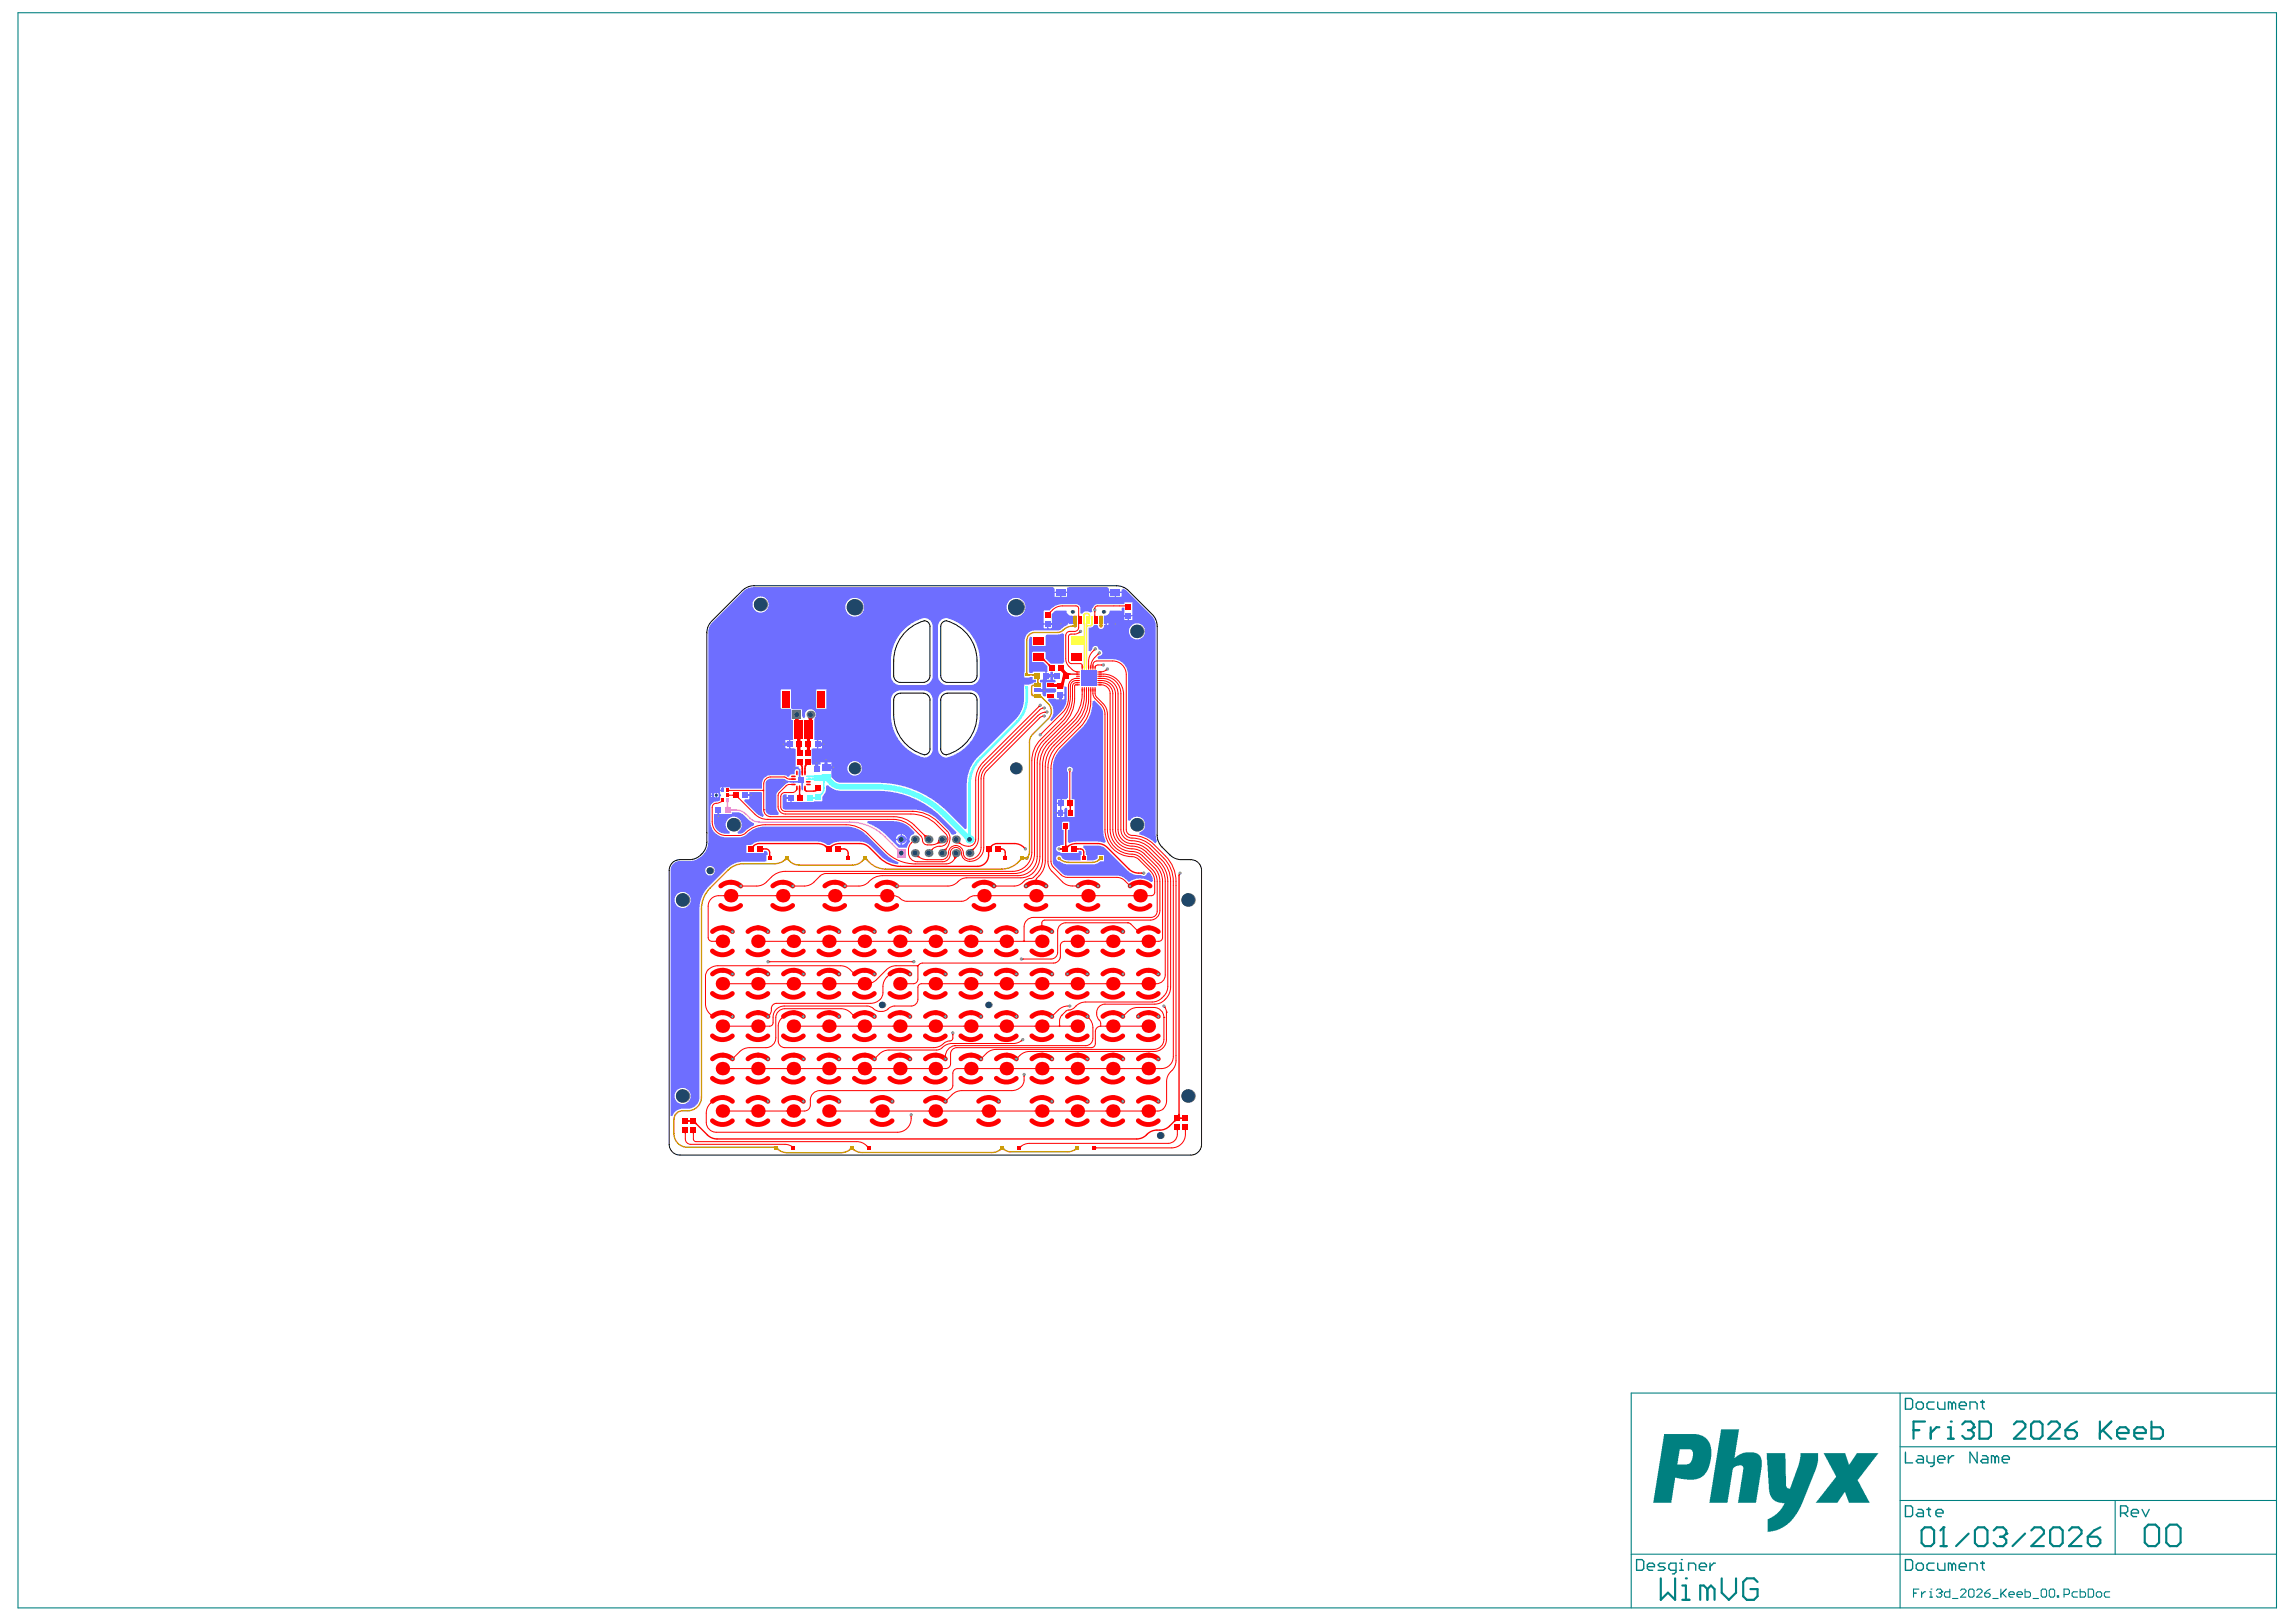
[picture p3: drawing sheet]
<svg xmlns="http://www.w3.org/2000/svg" width="297mm" height="210mm" viewBox="0 0 297 210" stroke-linecap="round" stroke-linejoin="round" font-family="sans-serif">
<g fill="#008080">
<path d="M222.7 185h2.3l-.6 3.7 .7-.5 .7-.2h1.3l.4 .2 .3 .4 .1 .4v.9l-.7 4.6h-2.4l.7-4.2a.58 .58 0 0 0-.1-.6h-.7l-.3 .2a.59 .59 0 0 0-.3 .6l-.6 4h-2.4z"/>
<path d="M228.5 188.1h2.5l.1 4.2v.2l.3 .2 .2-.1 1.1-3.1 .2-.9v-.5h2.3v1l-.3 1.3-1.9 4.6-.8 1.2-1 1.2-1 .5-.8 .3-.7 .1v-1.2a.45 .45 0 0 1 .4-.7l.7-.4 .6-.6 .5-.9h-.7l-.6-.2-.4-.4-.2-.4-.2-.7z"/>
<path d="M235.9 188.1h2.8l.5 1.4 .2-.1 .8-1.3h2.8l-2.6 3.3a.38 .38 0 0 0 .1 .5l1.4 2.6h-2.7l-.5-1.4h-.1l-.9 1.4h-2.8l2.2-2.8 .2-.3a.34 .34 0 0 0 .1-.6z"/>
<path d="M215.3 185.6h4.2l.8 .2 .6 .5 .4 .7 .1 .5-.1 1.4-.2 .8-.3 .7-.5 .6-.3 .2-.8 .3h-.9l-1.6-.3-.5 3.3h-2.3zM217.3 187.5l-.3 2h1.3l.3-.1 .3-.5 .1-.7a.57 .57 0 0 0-.3-.7z"/>
</g>
<g fill="none" stroke="#008080" stroke-width=".14">
<path d="M2.3 1.6h292.2v206.5h-292.2zM245.8 187.2h48.7M245.8 194.2h48.7M245.8 180.3v27.8M273.6 194.2v6.9M294.5 180.3h-83.5v27.8M211 201.1h83.5M247.6 206.2h.3M248.3 205.6h-.7v1.1M248.6 206v.7M249.1 206h-.2l-.3 .3M249.6 206h.2v.7"/>
<path d="M249.6 206.7h.4M249.8 205.6h.1M250.5 205.8l.2-.2h.3l.2 .2v.2M250.9 206.2h.1M251 206.2l.2 .1v.2l-.2 .2h-.3l-.2-.2M251.2 206h.1M251.2 206l-.2 .2M252.3 205.6v1.1h-.6l-.1-.2v-.3l.1-.2h.6M252.6 206.9h.7M253.6 205.8l.2-.2h.4l.1 .2v.2l-.7 .7h.7M254.7 205.8l.2-.2h.3l.2 .2v.7l-.2 .2h-.3l-.2-.2zM255.7 205.8l.2-.2h.3l.2 .2v.2l-.7 .7h.7"/>
<path d="M256.8 206.2h.5l.2 .1v.2l-.2 .2h-.4l-.1-.2zM257.5 205.6l-.4 .2-.3 .4M257.8 206.9h.7M258.9 205.6v1.1M259 206.2l.6 .5M259.6 205.6l-.7 .7M259.9 206.3h.7v-.1l-.2-.2h-.3l-.2 .2v.3l.2 .2h.3M260.9 206.3h.7v-.1l-.1-.2h-.4l-.2 .2v.3l.2 .2h.4M262 205.6v1.1h.5l.2-.2v-.3l-.2-.2h-.5M263 206.9h.7M264.1 205.8l.1-.2h.4l.2 .2v.7l-.2 .2h-.4l-.1-.2zM265.1 205.8l.2-.2h.3l.2 .2v.7l-.2 .2h-.3l-.2-.2z"/>
<path d="M266.2 206.5h.1v.2h-.1zM267 206.3h.6l.1-.1v-.4l-.1-.2h-.6v1.1M268.8 206h-.6l-.1 .2v.3l.1 .2h.6M269.1 205.6v1.1h.5l.2-.2v-.3l-.2-.2h-.5M270.2 205.6h.5l.2 .2v.7l-.2 .2h-.5zM271.2 206.2l.2-.2h.3l.2 .2v.3l-.2 .2h-.3l-.2-.2zM272.9 206h-.5l-.2 .2v.3l.2 .2h.5"/>
</g>
<g fill="none" stroke="#008080" stroke-width=".17">
<path d="M246.5 181h.7l.2 .2v.9l-.2 .3h-.7zM246.5 187.9v1.4h.9M246.5 194.9h.7l.2 .2v.9l-.2 .3h-.7zM247.9 181.7l.2-.3h.5l.2 .3v.4l-.2 .3h-.5l-.2-.3zM248.1 188.4h.5l.2 .2v.7h-.7l-.2-.2 .2-.3h.7M248.1 195.3h.5l.2 .3v.7h-.7l-.2-.3 .2-.2h.7M249.3 188.4v.7l.2 .2h.7M249.3 195.3h.5M249.5 195.1v.9l.3 .3M250.2 181.4h-.7l-.2 .3v.4l.2 .3h.7M250.2 188.4v1.1l-.2 .3h-.2M250.5 195.8h.9v-.2l-.3-.3h-.4l-.2 .3v.4l.2 .3h.4"/>
<path d="M250.7 181.4v.7l.2 .3h.7v-1M250.7 188.8h.9v-.2l-.2-.2h-.5l-.2 .2v.5l.2 .2h.5M252.1 188.4v.9M252.5 181.7l-.2-.3h-.2v1M252.5 181.7v.7M252.5 181.7l.3-.3 .2 .3v.7M252.8 188.4h-.3l-.4 .4M253.5 181.9h.9v-.2l-.2-.3h-.5l-.2 .3v.4l.2 .3h.5M254.9 182.4v-1h.7l.2 .3v.7M255.8 187.9v1.4l-.9-1.4v1.4M256.2 181.4h.5M256.5 188.4h.4l.3 .2v.7h-.7l-.3-.2 .3-.3h.7"/>
<path d="M256.5 181.2v.9l.2 .3M258.1 188.6l-.2-.2h-.3v.9M258.1 188.6v.7M258.1 188.6l.2-.2 .3 .2v.7M259 188.8h1v-.2l-.3-.2h-.4l-.3 .2v.5l.3 .2h.4M274.3 195.8h.7l.3-.2v-.5l-.3-.2h-.7v1.4M274.8 195.8l.5 .5M275.7 195.8h1v-.2l-.3-.3h-.4l-.3 .3v.4l.3 .3h.4M277.1 195.3l.5 1 .4-1M211.7 201.8h.7l.3 .3v.9l-.3 .2h-.7zM213.1 202.7h.9v-.2l-.2-.2h-.4l-.3 .2v.5l.3 .2h.4M215.4 202.3h-.7l-.2 .2 .2 .2h.5l.2 .3-.2 .2h-.7"/>
<path d="M216.8 203.2h-.7l-.2-.2v-.5l.2-.2h.7v1.1l-.2 .3h-.2M217.3 203.2h.5M217.3 202.3h.2v.9M217.5 201.8h.1M218.5 203.2v-.9h.6l.3 .2v.7M219.8 202.7h1v-.2l-.3-.2h-.4l-.3 .2v.5l.3 .2h.4M221.2 202.3v.9M221.9 202.3h-.2l-.5 .4M246.5 201.8h.7l.2 .3v.9l-.2 .2h-.7zM247.9 202.5l.2-.2h.5l.2 .2v.5l-.2 .2h-.5l-.2-.2zM250.2 202.3h-.7l-.2 .2v.5l.2 .2h.7M250.7 202.3v.7l.2 .2h.7v-.9"/>
<path d="M252.5 202.5l-.2-.2h-.2v.9M252.5 202.5v.7M252.5 202.5l.3-.2 .2 .2v.7M253.5 202.7h.9v-.2l-.2-.2h-.5l-.2 .2v.5l.2 .2h.5M254.9 203.2v-.9h.7l.2 .2v.7M256.2 202.3h.5M256.5 202.1v.9l.2 .2"/>
</g>
<g fill="none" stroke="#008080" stroke-width=".28">
<path d="M247.6 185.1h.7M248.6 198.1l.4-.4h.8l.4 .4v1.6l-.4 .4h-.8l-.4-.4zM249 184h-1.4v2.2M249.8 184.7v1.5M250.9 184.7h-.4l-.7 .7M251.4 197.7h.1M251.4 197.7v2.4M251.4 197.7l-.4 .4M252 184.7h.4v1.5M252 186.2h.7M252.4 184h.1M253.9 184.3l.3-.3h.8l.3 .3v.4"/>
<path d="M254.6 185.1h.4M254.7 198.5l-1.6 1.6M255 185.1l.3 .3v.4l-.3 .4h-.8l-.3-.4M255.3 184.7h.1M255.3 184.7l-.3 .4M255.5 198.1l.4-.4h.8l.4 .4v1.6l-.4 .4h-.8l-.4-.4zM256.1 184h1.1l.4 .3v1.5l-.4 .4h-1.1zM257.9 198.1l.4-.4h.8l.5 .4v.4M258.7 198.9h.4M259.1 198.9l.5 .4v.4l-.5 .4h-.8l-.4-.4M259.6 198.5h.1M259.6 198.5l-.5 .4"/>
<path d="M260.5 184.3l.4-.3h.8l.3 .3v.4l-1.5 1.5h1.5M262 198.5l-1.6 1.6M262.8 184.3l.3-.3h.8l.3 .3v1.5l-.3 .4h-.8l-.3-.4zM262.8 198.1l.4-.4h.8l.4 .4v.4l-1.6 1.6h1.6M265 184.3l.4-.3h.7l.4 .3v.4l-1.5 1.5h1.5M265.2 198.1l.4-.4h.9l.4 .4v1.6l-.4 .4h-.9l-.4-.4zM267.2 185.1h1.1l.4 .3v.4l-.4 .4h-.7l-.4-.4zM267.7 198.1l.4-.4h.8l.4 .4v.4l-1.6 1.6h1.6M268.7 184l-.7 .3-.8 .8M270.1 198.9h1.2l.4 .4v.4l-.4 .4h-.8l-.4-.4zM271.7 184v2.2M271.7 197.7l-.8 .4-.8 .8"/>
<path d="M272 185.1l1.1 1.1M273.1 184l-1.4 1.4M273.9 185.4h1.5v-.3l-.4-.4h-.7l-.4 .4v.7l.4 .4h.7M276.1 185.4h1.5v-.3l-.4-.4h-.7l-.4 .4v.7l.4 .4h.7M277.5 197.8l.4-.5h1l.4 .5v1.8l-.4 .5h-1l-.4-.5zM278.3 184v2.2h1.2l.3-.4v-.7l-.3-.4h-1.2M280.3 197.8l.4-.5h.9l.5 .5v1.8l-.5 .5h-.9l-.4-.5zM214.9 204.3v2.7l.9-.9 .9 .9v-2.7M217.6 207h1M217.6 205.2h.5v1.8M218.1 204.3h.1M220.9 205.6l-.5-.4h-.4v1.8"/>
<path d="M220.9 205.6v1.4M220.9 205.6l.5-.4 .4 .4v1.4M222.7 204.3v1.8l1 .9 .9-.9v-1.8M227.4 204.7l-.5-.4h-.9l-.5 .4v1.9l.5 .4h.9l.5-.4v-1h-.9M251 200.1h.8"/>
</g>
<g fill="#f00">
<path d="M123.3 110.7l.7 .1-.5 .4h-.1v-.2z"/>
<path d="M116.2 114.5l.1 .1v.1l-.1 .1z"/>
</g>
<path d="M96.4 102.8h.5v-.3h1.7v2.3l.1 .4 .1 .3-.1 .2-.6-.3-1.8-1.7 .1-.3h.5v-.4h-.5z" fill="#6e6eff"/>
<path d="M123.7 109.2l.5-.6 .1 .6h-.1z" fill="#f00"/>
<path d="M115.9 109.9l.2-.2 .3 .2-.3 .3z" fill="#f9f"/>
<path d="M141.6 79.6l.1 .1h-.2z" fill="#f00"/>
<path d="M125.3 107.8h.3l.2 .5h-.7z" fill="#6ff"/>
<g fill="#f00">
<path d="M126.9 143.7h.1v.2z"/>
<path d="M130.3 127.2l.2 .1v.1l-.2 .1z"/>
<path d="M121.9 109.9l.5-.1h.1l-.1 .6z"/>
<path d="M120.3 109.9l.3-.1 .1 .1-.1 .3z"/>
<path d="M145.5 78.4l.1-.1v.2z"/>
</g>
<g fill="#6e6eff">
<path d="M135.9 80.6l.2 .1v.1l-.2 .1z"/>
<path d="M145.5 79.6l.1-.1v.4l-.1-.1z"/>
<path d="M92.1 80.6l4.1-4a1.93 1.93 0 0 1 1.3-.6h38.7l.2 .2v.4h1.6v-.6h.3h5l.2 .2v.4h1.6v-.3l.2-.1 .2 .1 3.5 3.4a1.94 1.94 0 0 1 .5 1.3v27.1l.2 .8-.3 .2-.3-.3a4.2 4.2 0 0 0-1.7-.8v-.3a1.05 1.05 0 0 0 .5-1.6 1.05 1.05 0 0 0-1.7 .1h-.3v-18.9a1.99 1.99 0 0 0-2-2h-1.8l-.1-.2 .2-.2h.1a.42 .42 0 0 0 .3-.5 .42 .42 0 0 0-.5-.3 .41 .41 0 0 0-.3-.5 .41 .41 0 0 0-.5 .4l-.2 .3-.3-.1v-3a.62 .62 0 0 0 .8-.3h.5a.39 .39 0 0 0 .3 .5 .39 .39 0 0 0 .4-.5h.2v-.7h.2v.7h.2l.1-.7h.7v-.7h.1h.8v-.9h.4v1h1v-1.6h-1v.2h-3.5l-.4 .1a.78 .78 0 0 0-.3 .9l-.3 .1a.71 .71 0 0 0-1 .1h-.2v-.6a.58 .58 0 0 0-.6-.6h-1.8a1.99 1.99 0 0 0-1.4 .6l-.2 .2h-.8v1.6h1.1v-1.2l.1-.1 .2 .2h.8h.1v.7h.7l.1 .2v.5l-.5 .2a1.06 1.06 0 0 1-.8 .5h-2.9a1.31 1.31 0 0 0-1.3 1.3l-.1 4.8 1.1-.1v.4h.4v.3h-.3a1.36 1.36 0 0 1-1.2 .3v1.8a3.9 3.9 0 0 1-1.2 2.7l-4.8 4.8a5 5 0 0 0-1.4 3.6v5.7l-.3 .1-2.2-2.2a12.9 12.9 0 0 0-9.1-3.8h-4.7l-.5-.1-.7-.6v-1.2h-.7l-.1-.1v-.6h-.6v.3h-.5v.5h-.1v-.5h-.5l-.1-.2v-1.9l.7-.1v-1h-.3v-2.8l.1-.2a.7 .7 0 0 0-.6-1 .7 .7 0 0 0-.7 .9l-.2 .2-.2-.1v-1l-1.4-.1-.1-2.5h-1.3v2.5h1.2l.1 .1 .1 .1v1.3h.2v2.6h-.4v1l.7 .1v2.3l.4 .1-.1 .3h-.2l-.2 .1v.5l-.6 .1a.3 .3 0 0 1-.2 .2 .3 .3 0 0 1-.3-.1l-2-.1a1.13 1.13 0 0 0-1.1 1.1v.7h-4.1v-.2h-.9v.4l-.1 .1h-.3v.2l-.2 .1-.3-.1v.7l.2-.2 .3 .1v.3l-.3 .2a.85 .85 0 0 0-1 .8v1.9a1.99 1.99 0 0 0 2 2h1.7a1.85 1.85 0 0 0 1.4-.8 3.3 3.3 0 0 1 2-.6h10.5a3.7 3.7 0 0 1 2.6 1.1l2.3 2.3a5.6 5.6 0 0 0 1.8 1.2v.2h-.2a3.5 3.5 0 0 1-2-1l-1.3-1.3a2.03 2.03 0 0 0-1.5-.6h-2.6a2 2 0 0 0-1.2 .4h-.4a2.02 2.02 0 0 0-1.2-.4h-7.6l-.5 .1a1.28 1.28 0 0 1-1.1 .3v1.1h2.3v-.3l.3 .1 .1 .4h-.1v.9h-3.4a3.1 3.1 0 0 0-1.8 .9l-2.1 2.2a4.1 4.1 0 0 0-1.4 3v24.4a1.48 1.48 0 0 1-1.5 1.5h-.7a1.36 1.36 0 0 0-1.3 .9h-.2v-31.8a1.2 1.2 0 0 1 1.2-1.2h1.5l.8-.3 .9-.8 .3-.5 .1-.5v-27.4a1.94 1.94 0 0 1 .5-1.3zM144.4 76.7v.5h.7v-.5zM143.5 76.7v.5h.7v-.5zM137.3 76.7v.5h.7v-.5zM136.4 76.7v.5h.8v-.5zM97.4 78.2a1.05 1.05 0 0 0 2 0 1.05 1.05 0 0 0-2 0zM130.2 78.6a1.25 1.25 0 0 0 2.5 0 1.25 1.25 0 0 0-2.5 0zM109.4 78.6a1.22 1.22 0 0 0 2.4 0 1.22 1.22 0 0 0-2.4 0zM144.4 79.6v.6h.7v-.6zM136.4 79.6v.6h.8v-.6zM146.1 79.8v.5h.4v-.5zM145.5 79.8v.5h.4v-.5zM135.6 80.8v.5h.5v-.5zM135 80.8v.5h.5v-.5zM146.1 81.7a1.05 1.05 0 0 0 2 0 1.05 1.05 0 0 0-2 0zM121.6 80.4l-.2 .6v6.4a1.23 1.23 0 0 0 1.1 1.3h3.1a1.24 1.24 0 0 0 1.2-1.2l-.1-2.9-.3-1.2-.3-.6-.7-1-.9-.8-1.1-.7-.8-.3a1.04 1.04 0 0 0-1 .4zM117 81.4l-.8 .9-.5 1.1-.2 .6-.2 1.2v2.3a1.24 1.24 0 0 0 1.1 1.2h3.1a1.23 1.23 0 0 0 1.2-1.3v-6.3a1.06 1.06 0 0 0-1.3-1.1l-1.3 .6zM105.6 89.2v2.5h1.3v-2.5zM101.6 95.8v.4h.5v-.4zM105.9 95.8v.4h.4v-.4zM101.6 96.4v.4h.5v-.4zM105.9 96.4v.4h.4v-.4zM115.7 89.7l-.3 .3-.1 .5v2.3l.2 1.2 .2 .6 .6 1.1 .8 1 1 .7 1.4 .6a1.08 1.08 0 0 0 1.2-1.1v-6.3a1.23 1.23 0 0 0-1.2-1.3h-3.1zM121.8 89.7l-.3 .3-.1 .5v6.4a1.06 1.06 0 0 0 1.2 1.1l.8-.3 1.1-.7 .9-.8 .7-1 .3-.6 .3-1.2 .1-2.9a1.24 1.24 0 0 0-1.2-1.2h-3.1zM107 98.7v.5h.6v-.5zM109.6 99.4a.95 .95 0 0 0 1.9 0 .95 .95 0 0 0-1.9 0zM93.2 101.9v.3h.2v-.3zM92.3 102.6v.6l.1-.1 .2 .2v-.7l-.2 .1zM92 102.8h-.1h.2v-.2zM91.9 103l.2 .2v-.2zM91.2 112.7a.65 .65 0 0 0 1.3 0 .65 .65 0 0 0-1.3 0zM87.3 116.5a1.05 1.05 0 0 0 2.1 0 1.05 1.05 0 0 0-2.1 0zM87.3 141.8a1.05 1.05 0 0 0 2.1 0 1.05 1.05 0 0 0-2.1 0z"/>
</g>
<g fill="#f00">
<path d="M133.8 143.7h.1v.2z"/>
<path d="M121.4 108.6l.5 .6h-.6l-.1-.1z"/>
</g>
<path d="M124.7 108.4l.5-.5 .2 .2-.5 .5z" fill="#6ff"/>
<path d="M136.2 79.4l.4-.4h1.4a.66 .66 0 0 0 .7 .7v1h-2.5z" fill="#6e6eff"/>
<path d="M117.9 108.9l.2 .2h-.2z" fill="#f00"/>
<g fill="#6e6eff">
<path d="M92.9 104.8h.1v.5h1.7v-.2a2.08 2.08 0 0 1 2.1 1l.7 .4v.3l-.8 .5-.6 .5-.6 .1-.1-.2a1.06 1.06 0 0 0 .3-1.6 1.06 1.06 0 0 0-1.6 0 1.06 1.06 0 0 0 .3 1.6v.2a1.62 1.62 0 0 1-2-1.5v-1.1h.5z"/>
<path d="M112.2 106.3h2.6a3.7 3.7 0 0 1 3.5 1.4 .36 .36 0 0 1-.4 .4l-.2 .4a.48 .48 0 0 1-.1 .6l-.3 .6h-1l-1.8-1.8a6.4 6.4 0 0 0-2.3-1.4zM116.7 107.9v.6h.6l-.1-.3zM116.2 108.1l-.3 .4h.6v-.6zM116.7 108.7v.6l.3-.1 .3-.5zM115.9 108.7l.3 .5 .3 .1v-.6z"/>
</g>
<path d="M135.8 79.2l.1-.1v.3z" fill="#f00"/>
<path d="M101.3 102.9l.5-.1v.4h.5l.1 .1v.5l4-.1a1.39 1.39 0 0 1 .4-1.2l.1-.8 .2-.1 .1 .1a2.28 2.28 0 0 0 1.6 .6h4.7a11.8 11.8 0 0 1 8.5 3.7l1.7 1.7-.1 .2-.3 .1-.3-.1-.3-.5-1.2-1.2a4.8 4.8 0 0 0-2.9-1.4h-17l-.3-.1-.1-.3v-1.3zM101.8 103.3v.5h.4v-.5z" fill="#6e6eff"/>
<g fill="#f00">
<path d="M118.6 124.9h.2h.1l-.2 .2z"/>
<path d="M140.2 143.7h.1l-.1 .2z"/>
</g>
<g fill="#6e6eff">
<path d="M99.2 101l.5-.2h1.6l.6 .2v.3l-.4 .2-.8 .9-.2 .4-.1 1.6 .1 .5 .3 .3-.1 .3h-1a.66 .66 0 0 1-.7-.7v-3.4z"/>
<path d="M142.8 79.7a.66 .66 0 0 0 .8-.7l1.5 .1 .3 .3v1.3h-2.6z"/>
<path d="M135.7 90.4l1.4 .1v-.6h.1h.5l.1-1.1 .2 .1v1.8a2.35 2.35 0 0 1-.7 1.3l-1.3 1.3-.2-.1a1.69 1.69 0 0 0-.2-2.6zM137.3 90v.5h.4v-.5z"/>
<path d="M133.3 82.4l.2 .1v1.1h1.8v-1.3l.2-.2h1.3l.6-.2 .3 .2v3.5l-.2 .3h-1.6l-.6-.7v-.8h-1.8v1.3h1.5l.5 .5-.1 1.2h.5v-.5h.3v.5h.6v.1h-.6v.5h.3l.1 .2-.1 .1h-1.2v.8h1.2l.1 .1v.3l-.1 .1h-1.2v.5l-.2 .1a.64 .64 0 0 1-.2-.8h-.6v-.1h.6v-1h-.4v-.3h.8v-1.1h-1.7v.2h-.4l-.1-.1v-4.1zM135.4 87.5v.5h.5v-.5z"/>
</g>
<path d="M138.9 79.7h.4v1.3l-.2 .2-.2-.2z" fill="#c90"/>
<path d="M138.1 87.1h.3v.2l-.3 .1z" fill="#c00"/>
<path d="M142.2 79.7h.4v1.3l-.2 .2-.2-.2z" fill="#c90"/>
<path d="M141.3 90.8l.3-.1 .7 .6a1.51 1.51 0 0 1 .4 1.1v15l.1 .9 .3 .6-.2 .2-.9-.2h-2.8l-.8 .2-.3-.1v-1.6h.3v-1h-1v1h.2v1.9h-.3l-.2 .2a.39 .39 0 0 0-.5 .4 .39 .39 0 0 0 .5 .3l.2 .2h2.3v-.3l.3 .1v.4h-.1v.7h-1.5a.9 .9 0 0 1-1.1-.5 .4 .4 0 0 0-.6 .2 .4 .4 0 0 0 .5 .5 2.02 2.02 0 0 0 1.2 .4h3a1.55 1.55 0 0 0 1.1-.4h.4v-.9h-.8v.5l-.3 .2h-1.1v-.7h-.1v-.5l-.4-.4 .1-.3h1.8a1.48 1.48 0 0 1 1.1 .5l2.8 2.8a2.03 2.03 0 0 0 1.4 .6h.5a.39 .39 0 0 0 .6-.3l.2-.1a1.17 1.17 0 0 1 .5 1.2h-.1a2.61 2.61 0 0 0-3 .1l-.3-.4a1.66 1.66 0 0 0-1.2-.5h-6.6l-.5-.3-1.1-1.1-.1-.4v-12a3.6 3.6 0 0 1 1.2-2.8l2.5-2.4a4.9 4.9 0 0 0 1.4-3.5zM138.1 99.4a.38 .38 0 0 0 .1 .5v3.3a.76 .76 0 0 1-.8 .2v.6h-.1h-.6v1.1h1v-.4l.2-.2h.1l.1 1.2h.9v-2.3h-.4v-3.5a.39 .39 0 0 0 .1-.6 .39 .39 0 0 0-.6 .1zM136.7 103.4v.5h.5v-.5zM137.3 105.3v.4h.4v-.4zM136.7 105.3v.4h.4v-.4z" fill="#6e6eff"/>
<g fill="#f00">
<path d="M119.5 108.1l.1-.1 .5 .1-.5 .5z"/>
<path d="M124.6 138.2h.1v.2z"/>
<path d="M139.5 79.6l.2 .1h-.3z"/>
<path d="M143 143.7h.1v.2z"/>
<path d="M129.2 138.2h.1v.2z"/>
<path d="M135.6 138.2h.2l-.2 .2z"/>
<path d="M140.2 138.2h.1l-.1 .2z"/>
<path d="M144.8 138.2h.1l-.1 .2z"/>
<path d="M149.4 138.2h.1l-.1 .2z"/>
<path d="M149.4 143.7h.1l-.1 .2z"/>
<path d="M120 143.7h.1v.2z"/>
<path d="M113.2 143.7h.1v.2z"/>
<path d="M108.1 143.7h.1l-.1 .2z"/>
<path d="M101.7 143.7h.1v.2z"/>
<path d="M139.4 80.7h.3l-.1 .1z"/>
</g>
<path d="M137.1 80h.3l-.1 .2h-.1z" fill="#6e6eff"/>
<g fill="#f00">
<path d="M104.4 96.7h.4v.4h-.6l.2-.1z"/>
<path d="M104.4 95.6h.4v.3l.1 .1h-.7l.2-.1z"/>
</g>
<path d="M101.4 96.1h.3l.1-.1v.7l-.1-.2h-.3z" fill="#6e6eff"/>
<g fill="#f00">
<path d="M103.2 96.7h.3l.1 .3 .1 .1h-.6z"/>
<path d="M103 96.7h.7h-.1l-.1 .3h-.3l-.1-.3z"/>
<path d="M134.6 94.9l.2-.1v.1v.2z"/>
</g>
<path d="M138.8 80.9h.1v.2h-.1z" fill="#c90"/>
<path d="M136.9 80.7l.2-.1v.3l-.2-.1z" fill="#6e6eff"/>
<g fill="#f00">
<path d="M141.5 79.1h.3l-.1 .2h-.1z"/>
<path d="M134.5 138.2l.1-.1v.3l-.1-.1z"/>
<path d="M143.6 138.2l.2-.1v.3l-.2-.1z"/>
<path d="M130.3 138.1l.2 .1v.1l-.2 .1z"/>
<path d="M139 138.2l.2-.1v.3l-.2-.1z"/>
<path d="M102.3 143.7l.2-.1v.3l-.2-.1z"/>
<path d="M125.8 138.1l.1 .1v.1l-.1 .1z"/>
</g>
<path d="M94 104.3h.2l.1 .2h-.4z" fill="#f9f"/>
<path d="M92.8 105.2h.3l-.1 .1h-.1z" fill="#6e6eff"/>
<g fill="#f00">
<path d="M102.9 92.9h.4v.2l.1 .1h-.6l.1-.1z"/>
<path d="M134.4 91.3l.2 .2h-.2h-.1z"/>
<path d="M135.1 92.1l.2-.1v.3l-.2-.1z"/>
</g>
<g fill="#c90">
<path d="M132.5 111l.2-.1v.3h-.2z"/>
<path d="M137.2 111.1l.1 .1-.1 .1h-.2z"/>
</g>
<g fill="#f00">
<path d="M130.3 121.7l.2 .1v.1l-.2 .1z"/>
<path d="M134.5 121.8l.1-.1v.3l-.1-.1z"/>
<path d="M143.1 86.6l.2 .2h-.3v-.1z"/>
<path d="M102.3 121.8l.2-.1v.3l-.2-.1z"/>
<path d="M121.2 121.7l.1 .1v.1l-.1 .1z"/>
</g>
<path d="M129.6 148.8l.3-.3 .1 .3-.1 .1z" fill="#c90"/>
<g fill="#f00">
<path d="M109.6 110.6h.2l.1 .2h-.3z"/>
<path d="M103.4 102.7h.1l.1 .2h-.3z"/>
<path d="M95.4 103.3l.2-.2 .1 .2z"/>
<path d="M102.4 148.3h.2l-.2 .2z"/>
<path d="M94.3 102.8l.1 .1-.1 .1z"/>
<path d="M112.1 148.3l.1-.1 .1 .1-.1 .1z"/>
<path d="M104.1 102.3l.1-.2 .1 .2-.2 .1z"/>
</g>
<g fill="#6e6eff">
<path d="M103.1 101.1l.1-.1v.3h-.1z"/>
<path d="M102.9 101.1h.2v.2h-.2z"/>
<path d="M103.4 99.6h.1v.2h-.1z"/>
</g>
<path d="M152.7 144.5l.1 .1v.2l-.1 .1z" fill="#f00"/>
<path d="M136.8 105.1l.1-.1v.3h-.1z" fill="#6e6eff"/>
<path d="M104.2 95.6h.7l-.1 .1v.2h-.4v-.2z" fill="#f00"/>
<path d="M105.1 100.7l.2-.1v.4l-.2-.1z" fill="#6ff"/>
<g fill="#f00">
<path d="M108.1 138.2h.1l-.1 .2z"/>
<path d="M103.5 138.2h.1l-.1 .2z"/>
<path d="M121.9 138.2h.1l-.1 .2z"/>
<path d="M90.1 145.2l.1 .2-.1 .2-.3-.2z"/>
<path d="M129.5 109.7l.1 .1v.1l-.1 .1z"/>
<path d="M138.3 104.3h.3v.2h-.2z"/>
<path d="M107.3 109.5l.3-.1 .1 .1-.1 .2z"/>
<path d="M137.3 109.8l.1-.1v.3l-.1-.1z"/>
<path d="M98.9 143.7l.1 .1-.1 .1z"/>
<path d="M135.1 85.2l.1 .2v.2l-.3-.1z"/>
<path d="M139.1 87.7h.1v.2h-.1z"/>
<path d="M139.9 89.4h.2v.1h-.1z"/>
<path d="M140.2 89.4h.1v.1h-.1z"/>
<path d="M141.6 89.4h.1v.1h-.1z"/>
<path d="M141.1 89.4h.1v.1h-.1z"/>
<path d="M116.1 132.7h.2v.2l-.2-.1z"/>
<path d="M134.9 132.7h.2v.1l-.2 .1z"/>
<path d="M112 132.7h.2v.1l-.2 .1z"/>
<path d="M139 132.7h.2v.2l-.2-.1z"/>
<path d="M102.8 138.1l.2 .1v.1l-.2 .1z"/>
<path d="M121.2 138.1l.1 .1v.1l-.1 .1z"/>
<path d="M143.6 132.7h.2v.2l-.2-.1z"/>
<path d="M97.7 143.7l.2-.1v.3l-.2-.1z"/>
<path d="M94.2 115.9l.2-.1v.3l-.2-.1z"/>
<path d="M132.3 139.2h.3l-.1 .2h-.1z"/>
<path d="M150.6 130.4l.2-.2v.2l-.1 .1z"/>
<path d="M147.6 115.8l.2 .1v.1l-.2 .1z"/>
<path d="M114.9 115.8l.2 .1v.1l-.2 .1z"/>
<path d="M140.9 115.8l.2 .1v.1l-.2 .1z"/>
<path d="M108.1 115.8l.2 .1v.1l-.2 .1z"/>
<path d="M123.1 133.8h.3l-.1 .2h-.1z"/>
<path d="M148.2 138.2l.2-.1v.3l-.2-.1z"/>
<path d="M142.4 87.7h.2v.1l-.2 .1z"/>
<path d="M142.4 87.2h.2v.1h-.2z"/>
<path d="M142.4 86.9h.1l.1 .1h-.2z"/>
<path d="M141.1 86.1h.1v.1h-.1z"/>
<path d="M140 86.1h.1v.1h-.2z"/>
</g>
<path d="M133 87.2l.2 .1v.1l-.2 .1z" fill="#c90"/>
<g fill="#c00">
<path d="M137 86.7l.6-.3 .3 .5-.5 .1z"/>
<path d="M137.4 88.1l.3 .2-.2 .8-.3-.7z"/>
</g>
<path d="M136.9 90.3h.5v.3h-.4z" fill="#6e6eff"/>
<path d="M136.9 132.7l.1-.1 .2 .1-.1 .1z" fill="#f00"/>
<path d="M138.3 87.1h.2v.2l-.2 .1z" fill="#c00"/>
<path d="M136 87.3l.3-.1 .1-.1v.7l-.1-.1-.3-.1z" fill="#6e6eff"/>
<path d="M134.1 87.8h.4l-.1 .2h-.2z" fill="#c90"/>
<path d="M135.7 87.1l.1 .1 .3 .1v.3l-.3 .1-.1 .1z" fill="#6e6eff"/>
<path d="M133.7 89.9l.2-.1v.4l-.2-.1z" fill="#c90"/>
<path d="M134.7 89.1l.3 .1v.3l-.3 .1z" fill="#6e6eff"/>
<path d="M134.2 88.3h.2l.1 .2h-.4z" fill="#c90"/>
<g fill="#f00">
<path d="M134.7 119.7l.2 .1h-.2z"/>
<path d="M95.4 115.8l.1 .1-.1 .1z"/>
<path d="M113.8 115.9l.1-.1v.2z"/>
<path d="M102.1 115.8l.1 .1-.1 .1z"/>
<path d="M133.1 115.9l.1-.1v.2z"/>
<path d="M128.2 115.8l.1 .1-.1 .1z"/>
<path d="M134.9 115.8l.1 .1-.1 .1z"/>
<path d="M148.4 115.8l.1 .1-.1 .1z"/>
<path d="M144.8 121.7l.1 .1-.1 .1z"/>
<path d="M149.4 121.7l.1 .1-.1 .1z"/>
<path d="M138.4 121.8l.1-.1v.2z"/>
<path d="M133.8 121.8l.1-.1v.2z"/>
<path d="M131.1 121.7l.1 .1-.1 .1z"/>
<path d="M120 121.8l.1-.1v.2z"/>
<path d="M126.5 121.7l.1 .1-.1 .1z"/>
<path d="M117.3 121.7l.1 .1-.1 .1z"/>
<path d="M110.9 121.8l.1-.1v.2z"/>
<path d="M103.5 121.7l.1 .1-.1 .1z"/>
<path d="M106.3 121.8l.1-.1v.2z"/>
<path d="M147.6 127.3l.1-.1v.2z"/>
<path d="M149.4 127.2l.1 .1-.1 .1z"/>
<path d="M143 127.3l.1-.1v.2z"/>
</g>
<path d="M96.9 102.8h.1v.3l-.1-.1z" fill="#6e6eff"/>
<g fill="#f00">
<path d="M140.2 127.2l.1 .1-.1 .1z"/>
<path d="M129.2 127.3l.1-.1v.2z"/>
<path d="M131.1 127.2l.1 .1-.1 .1z"/>
<path d="M126.5 127.2l.1 .1-.1 .1z"/>
<path d="M117.3 127.2l.1 .1-.1 .1z"/>
<path d="M110.9 127.3l.1-.1v.2z"/>
<path d="M106.3 127.3l.1-.1v.2z"/>
<path d="M101.7 127.3l.1-.1v.2z"/>
<path d="M98.9 127.2l.1 .1-.1 .1z"/>
<path d="M94.3 127.2l.1 .1-.1 .1z"/>
<path d="M152.4 144.2h.2l.1 .1h-.3z"/>
<path d="M143 132.7h.1v.2z"/>
<path d="M135.6 132.7h.2l-.2 .2z"/>
<path d="M131.1 132.7h.1l-.1 .2z"/>
<path d="M124.6 132.7h.1v.2z"/>
<path d="M121.9 132.7h.1l-.1 .2z"/>
<path d="M117.3 132.7h.1l-.1 .2z"/>
<path d="M110.9 132.7h.1v.2z"/>
<path d="M108.1 132.7h.1l-.1 .2z"/>
<path d="M107.4 143.6l.2 .1v.1l-.2 .1z"/>
<path d="M121.2 143.6l.1 .1v.1l-.1 .1z"/>
<path d="M139.5 143.6l.2 .1v.1l-.2 .1z"/>
<path d="M98.9 132.7h.1l-.1 .2z"/>
<path d="M94.3 132.7h.1l-.1 .2z"/>
<path d="M98.9 138.2h.1l-.1 .2z"/>
<path d="M101.7 138.2h.1v.2z"/>
<path d="M110.9 138.2h.1v.2z"/>
<path d="M120 138.2h.1v.2z"/>
<path d="M138.4 138.2h.1v.2z"/>
<path d="M131.1 138.2h.1l-.1 .2z"/>
<path d="M147.6 138.2h.1v.2z"/>
<path d="M144.8 143.7h.1l-.1 .2z"/>
<path d="M135.6 143.7h.2l-.2 .2z"/>
<path d="M121.9 143.7h.1l-.1 .2z"/>
<path d="M103.5 143.7h.1l-.1 .2z"/>
<path d="M97.1 143.7h.1v.2z"/>
<path d="M89 144.9l.2 .1v.2h-.2z"/>
<path d="M106.7 109.5l.1-.1 .3 .1-.3 .2z"/>
<path d="M108.8 109.7l.1 .1v.1l-.1 .1z"/>
<path d="M138.4 103.5l.1 .1h-.2z"/>
<path d="M152.8 144.6l.2-.1v.4l-.2-.1z"/>
<path d="M137.8 109.3h.2l.1 .2h-.4z"/>
<path d="M137.9 109.5l.3-.1 .1 .1-.1 .2z"/>
<path d="M89.2 145l.2-.1v.3h-.2z"/>
<path d="M89.6 146.6h.2v.1z"/>
<path d="M127.7 110.2h.4l-.1 .2h-.2z"/>
<path d="M152 144.8l.2 .3-.3 .1-.1-.1z"/>
<path d="M137.7 107.2h.4l-.1 .2h-.2z"/>
</g>
<path d="M137.1 104.7h.2l.1 .2h-.4z" fill="#6e6eff"/>
<path d="M139.1 148.5l.3 .3-.3 .1-.1-.2z" fill="#c90"/>
<path d="M105.3 103.2l.2-.2v.5l-.2-.1z" fill="#6ff"/>
<g fill="#6e6eff">
<path d="M103.4 100.4h.1l.1 .2h-.3z"/>
<path d="M103.6 101.4h.4l-.1 .2h-.2z"/>
<path d="M102.2 101.1h.2v.2h-.2z"/>
</g>
<path d="M102.2 100.8l.2-.1v.2h-.2z" fill="#f00"/>
<g fill="#6e6eff">
<path d="M103.3 100.3h.2v.2h-.1z"/>
<path d="M103.7 101.5h.2v.2h-.2z"/>
</g>
<g fill="#f00">
<path d="M103 102.1l.1 .2-.1 .1z"/>
<path d="M104.7 92.9h.3l.1 .2 .1 .1h-.7l.1-.1z"/>
<path d="M103 95.6h.7l-.1 .1-.1 .2h-.3l-.1-.2z"/>
</g>
<path d="M94.5 104.6l.2 .1v.2l-.2 .1z" fill="#f9f"/>
<path d="M94.7 102.9l.1-.1v.2z" fill="#f00"/>
<path d="M96.8 102.7l.1 .1v.2l-.1 .1z" fill="#6e6eff"/>
<path d="M93.9 103.7h.4l-.1 .2h-.2z" fill="#f9f"/>
<path d="M100 148.4l.2-.1v.3h-.2z" fill="#c90"/>
<path d="M94.3 102.2h.1l-.1 .2z" fill="#f00"/>
<path d="M110 148.5l.2 .3-.3 .1-.1-.1z" fill="#c90"/>
<path d="M152.4 144.2h.2l.1 .1h-.3z" fill="#f00"/>
<g fill="#c90">
<path d="M110.1 148.8l.3-.3 .2 .3-.2 .1z"/>
<path d="M129.4 148.5l.3 .3-.3 .1-.1-.1z"/>
</g>
<path d="M99.5 110.6h.2v.2h-.3z" fill="#f00"/>
<g fill="#c90">
<path d="M101.8 111.3l.2-.3 .1 .3-.1 .1z"/>
<path d="M111.7 111l.3 .3-.3 .1-.1-.1z"/>
</g>
<g fill="#f00">
<path d="M140.1 110.6h.2l.1 .2h-.4z"/>
<path d="M130 110.6h.1l.1 .2h-.3z"/>
</g>
<path d="M132 111l.3 .3-.3 .1-.1-.1z" fill="#c90"/>
<path d="M105.1 103l.2 .2v.2l-.2 .1z" fill="#6ff"/>
<g fill="#6e6eff">
<path d="M101.8 103.2l.2-.1v.3l-.2-.1z"/>
<path d="M107.4 98.9l.1 .2h.2v.4h-.2l-.1 .1z"/>
</g>
<g fill="#6ff">
<path d="M106.4 101.1h.4l-.1 .2h-.2z"/>
<path d="M105.1 100.4l.2-.1v.4l-.2-.1z"/>
</g>
<path d="M104.1 99h.4l-.2 .2h-.2z" fill="#f00"/>
<path d="M105.5 98.8h.3l.1 .3h.1h-.7h.1z" fill="#6e6eff"/>
<g fill="#f00">
<path d="M103.5 99h.3l.1 .2h-.2z"/>
<path d="M103.2 95.6h.3l.1 .3 .1 .1h-.7l.1-.1z"/>
<path d="M104.2 96.7h.7h-.1v.3h-.4v-.3z"/>
</g>
<path d="M106.2 96v.1h.3v.4h-.3v.2z" fill="#6e6eff"/>
<g fill="#f00">
<path d="M138.3 99.8h.2v.1h-.1z"/>
<path d="M141.6 78.7l.2 .1h-.3z"/>
<path d="M139.6 81.7l.2 .2-.2 .1-.1-.1z"/>
</g>
<path d="M144.2 80.4h.2v.2h-.3z" fill="#6e6eff"/>
<g fill="#f00">
<path d="M102.7 93h.7l-.1 .1v.3h-.4v-.3z"/>
<path d="M118.9 110.4l.1 .5-.1 .1-.5-.1z"/>
</g>
<path d="M137.2 80.4h.1l.1 .2h-.3z" fill="#6e6eff"/>
<g fill="#f00">
<path d="M134.8 91.6l.1-.1 .1 .3-.2-.1z"/>
<path d="M134.8 92.7l.1-.2 .1 .3h-.2z"/>
<path d="M142.4 86l.2-.1v.3l-.2-.1z"/>
<path d="M141.5 84l.2 .2h-.2h-.1z"/>
</g>
<path d="M132.8 110.9l.2-.1 .1 .1-.1 .2z" fill="#c90"/>
<path d="M136.6 105l.2 .1v.2h-.2z" fill="#6e6eff"/>
<g fill="#f00">
<path d="M147.7 112.9l.1-.1v.3h-.1z"/>
<path d="M129.9 121.8l.1-.1v.3l-.1-.1z"/>
<path d="M112 121.7l.2 .1v.1l-.2 .1z"/>
<path d="M102.8 121.7l.2 .1v.1l-.2 .1z"/>
<path d="M107.4 121.7l.2 .1v.1l-.2 .1z"/>
<path d="M125.3 121.8l.2-.1v.3l-.2-.1z"/>
<path d="M98.2 121.7l.2 .1v.1l-.2 .1z"/>
<path d="M120.7 121.8l.2-.1v.3l-.2-.1z"/>
<path d="M116.1 121.8l.2-.1v.3l-.2-.1z"/>
<path d="M140.4 115.9l.2-.1v.3l-.2-.1z"/>
<path d="M147.2 115.9l.1-.1v.3l-.1-.1z"/>
<path d="M127.4 115.8l.2 .1v.1l-.2 .1z"/>
<path d="M134.2 115.8l.2 .1v.1l-.2 .1z"/>
<path d="M101.4 115.8l.2 .1v.1l-.2 .1z"/>
<path d="M100.9 115.9l.2-.1v.3l-.2-.1z"/>
<path d="M107.7 115.9l.1-.1v.3l-.1-.1z"/>
<path d="M94.7 115.8l.2 .1v.1l-.2 .1z"/>
<path d="M132.3 124l.2 .1v.1l-.2 .1z"/>
<path d="M109.4 114.5l.2 .1v.1l-.2 .1z"/>
<path d="M94.8 136.8h.2v.2z"/>
<path d="M131.5 136.8h.2h.1l-.1 .2z"/>
<path d="M145.3 131.3h.2v.1v.1z"/>
<path d="M126.9 136.8h.2h.1l-.1 .2z"/>
<path d="M148.7 138.1l.2 .1v.1l-.2 .1z"/>
<path d="M144.1 138.1l.2 .1v.1l-.2 .1z"/>
<path d="M139.5 138.1l.2 .1v.1l-.2 .1z"/>
<path d="M134.9 138.1l.2 .1v.1l-.2 .1z"/>
<path d="M125.3 138.2l.2-.1v.3l-.2-.1z"/>
<path d="M129.9 138.2l.1-.1v.3l-.1-.1z"/>
<path d="M102.8 143.6l.2 .1v.1l-.2 .1z"/>
<path d="M98.2 143.6l.2 .1v.1l-.2 .1z"/>
<path d="M144.1 132.7h.2v.1l-.2 .1z"/>
<path d="M93.6 138.1l.2 .1v.1l-.2 .1z"/>
<path d="M116.6 138.1l.1 .1v.1l-.1 .1z"/>
<path d="M93.6 143.6l.2 .1v.1l-.2 .1z"/>
<path d="M120.7 138.2l.2-.1v.3l-.2-.1z"/>
<path d="M111.5 138.2l.2-.1v.3l-.2-.1z"/>
<path d="M102.3 138.2l.2-.1v.3l-.2-.1z"/>
<path d="M106.9 138.2l.2-.1v.3l-.2-.1z"/>
<path d="M98.2 138.1l.2 .1v.1l-.2 .1z"/>
<path d="M116.6 132.7h.1v.1l-.1 .1z"/>
<path d="M107.4 132.7h.2v.1l-.2 .1z"/>
<path d="M111.5 132.7h.2v.2l-.2-.1z"/>
<path d="M102.8 132.7h.2v.1l-.2 .1z"/>
<path d="M129.9 132.7h.1v.2l-.1-.1z"/>
<path d="M134.5 132.7h.1v.2l-.1-.1z"/>
<path d="M125.8 132.7h.1v.1l-.1 .1z"/>
<path d="M121.2 132.7h.1v.1l-.1 .1z"/>
<path d="M120.7 132.7h.2v.2l-.2-.1z"/>
<path d="M148.2 127.3l.2-.1v.3l-.2-.1z"/>
<path d="M148.7 127.2l.2 .1v.1l-.2 .1z"/>
<path d="M144.1 127.2l.2 .1v.1l-.2 .1z"/>
<path d="M143.6 127.3l.2-.1v.3l-.2-.1z"/>
<path d="M125.8 127.2l.1 .1v.1l-.1 .1z"/>
<path d="M125.3 127.3l.2-.1v.3l-.2-.1z"/>
<path d="M134.9 127.2l.2 .1v.1l-.2 .1z"/>
<path d="M134.5 127.3l.1-.1v.3l-.1-.1z"/>
<path d="M139 127.3l.2-.1v.3l-.2-.1z"/>
<path d="M139.5 127.2l.2 .1v.1l-.2 .1z"/>
<path d="M129.9 127.3l.1-.1v.3l-.1-.1z"/>
<path d="M121.2 127.2l.1 .1v.1l-.1 .1z"/>
<path d="M120.7 127.3l.2-.1v.3l-.2-.1z"/>
<path d="M93.6 132.7h.2v.1l-.2 .1z"/>
<path d="M98.2 132.7h.2v.1l-.2 .1z"/>
<path d="M97.7 132.7h.2v.2l-.2-.1z"/>
<path d="M144.1 121.7l.2 .1v.1l-.2 .1z"/>
<path d="M143.6 121.8l.2-.1v.3l-.2-.1z"/>
<path d="M148.7 121.7l.2 .1v.1l-.2 .1z"/>
<path d="M148.2 121.8l.2-.1v.3l-.2-.1z"/>
<path d="M139 121.8l.2-.1v.3l-.2-.1z"/>
<path d="M115.4 138.2h.2v.2z"/>
<path d="M139.4 109.7l.1 .1v.1l-.1 .1z"/>
<path d="M98.7 109.7l.2 .1v.1l-.2 .1z"/>
<path d="M139.2 88.6v.1z"/>
<path d="M140.5 89.4h.1v.1h-.1z"/>
<path d="M125.3 132.7h.2v.2l-.2-.1z"/>
<path d="M116.6 121.7l.1 .1v.1l-.1 .1z"/>
<path d="M141.3 89.4h.2l-.1 .1h-.1z"/>
<path d="M140.8 89.4h.1v.1h-.1z"/>
<path d="M106.9 132.7h.2v.2l-.2-.1z"/>
</g>
<path d="M137 104.3h.4l-.1 .2h-.2z" fill="#6e6eff"/>
<g fill="#f00">
<path d="M88.6 146.6h.2l-.1 .1z"/>
<path d="M153.3 146.3h.2l-.1 .1z"/>
<path d="M133.9 113.9h.2z"/>
</g>
<path d="M144.1 80h.4l-.1 .2h-.2z" fill="#6e6eff"/>
<g fill="#f00">
<path d="M139.2 86.9h.1l-.1 .1h-.1z"/>
<path d="M102.2 101.5l.2-.1v.2h-.2z"/>
<path d="M141.8 148.4l.1 .1-.1 .1z"/>
</g>
<path d="M106.7 98.5h.3l.1 .2 .1 .1h-.7l.1-.1z" fill="#6e6eff"/>
<path d="M103.3 102.2h.2v.2h-.1z" fill="#f00"/>
<g fill="#c90">
<path d="M132.5 110.9l.2 .1v.2h-.2z"/>
<path d="M100.4 148.8l.3-.3 .1 .3-.1 .1z"/>
</g>
<g fill="#f00">
<path d="M93.4 103.6l.1 .1-.2 .1z"/>
<path d="M131.9 148.3h.2h.1l-.1 .2z"/>
</g>
<g fill="#c90">
<path d="M111.9 111.3l.3-.3 .1 .3-.1 .1z"/>
<path d="M142.2 111.1l.3 .2-.4 .2-.1-.2z"/>
</g>
<g fill="#f00">
<path d="M142 84.5l.2 .2-.2 .1v-.1z"/>
<path d="M106.9 121.8l.2-.1v.3l-.2-.1z"/>
<path d="M125.8 121.7l.1 .1v.1l-.1 .1z"/>
</g>
<path d="M101.5 111l.3 .3-.3 .1-.1-.1z" fill="#c90"/>
<g fill="#f00">
<path d="M111.5 121.8l.2-.1v.3l-.2-.1z"/>
<path d="M137.2 109.7l.1 .1v.1l-.1 .1z"/>
<path d="M130.3 132.7h.2v.1l-.2 .1z"/>
<path d="M139.5 121.7l.2 .1v.1l-.2 .1z"/>
<path d="M111.5 127.3l.2-.1v.3l-.2-.1z"/>
<path d="M112 127.2l.1 .1v.1h-.1z"/>
<path d="M116.6 127.2l.1 .1v.1l-.1 .1z"/>
<path d="M106.9 127.3l.2-.1v.3l-.2-.1z"/>
<path d="M107.4 127.2l.2 .1v.1l-.2 .1z"/>
<path d="M98.2 127.2l.2 .1v.1l-.2 .1z"/>
<path d="M97.7 127.3l.2-.1v.3l-.2-.1z"/>
<path d="M102.3 127.3l.2-.1v.3l-.2-.1z"/>
<path d="M102.8 127.2l.2 .1v.1l-.2 .1z"/>
<path d="M93.6 127.2l.2 .1v.1l-.2 .1z"/>
<path d="M140.7 131.7l.2-.1-.1 .2z"/>
<path d="M120 132.7h.1v.2z"/>
<path d="M115.4 132.7h.2v.2z"/>
<path d="M147.6 132.7h.1v.2z"/>
<path d="M144.8 132.7h.1l-.1 .2z"/>
<path d="M129.2 132.7h.1v.2z"/>
<path d="M126.5 132.7h.1l-.1 .2z"/>
<path d="M138.4 132.7h.1v.2z"/>
<path d="M133.8 132.7h.1v.2z"/>
<path d="M112.7 127.1h.1v.1l-.1 .1z"/>
<path d="M108.1 127.2l.1 .1-.1 .1z"/>
<path d="M103.5 127.2l.1 .1-.1 .1z"/>
<path d="M97.1 127.3l.1-.1v.2z"/>
<path d="M147.6 143.7h.1v.2z"/>
<path d="M138.4 143.7h.1v.2z"/>
<path d="M94.3 143.7h.1l-.1 .2z"/>
<path d="M128.8 143.7h.1l-.1 .2z"/>
<path d="M115 143.7h.1l-.1 .2z"/>
</g>
<path d="M137.6 87.1l.4 .7-.2 .1-.1 .2-.3-.2z" fill="#c00"/>
<path d="M133.6 87.3l.2-.1v.3l-.2-.1z" fill="#c90"/>
<path d="M135 87.8h.4l-.1 .2h-.4z" fill="#6e6eff"/>
<g fill="#f00">
<path d="M112.7 121.7l.1 .1-.1 .1z"/>
<path d="M133.8 127.3l.1-.1v.2z"/>
<path d="M124.6 127.3l.1-.1v.2z"/>
<path d="M120 127.3l.1-.1v.2z"/>
<path d="M121.9 127.2l.1 .1-.1 .1z"/>
<path d="M138.4 127.3l.1-.1v.2z"/>
<path d="M135.6 127.2l.2 .1-.2 .1z"/>
<path d="M98.9 121.7l.1 .1-.1 .1z"/>
<path d="M92.5 121.8l.1-.1v.2z"/>
<path d="M144.8 127.2l.1 .1-.1 .1z"/>
</g>
<path d="M101.7 103.1l.1 .1v.1l-.1 .1z" fill="#6e6eff"/>
<g fill="#f00">
<path d="M101.7 121.8l.1-.1v.2z"/>
<path d="M108.1 121.7l.1 .1-.1 .1z"/>
</g>
<path d="M136.3 88.5h.4v.4h-.4z" fill="#c00"/>
<g fill="#f00">
<path d="M141.6 115.8l.1 .1-.1 .1z"/>
<path d="M139.8 115.9l.1-.1v.2z"/>
<path d="M143 121.8l.1-.1v.2z"/>
<path d="M140.2 121.7l.1 .1-.1 .1z"/>
<path d="M147.6 121.8l.1-.1v.2z"/>
<path d="M146.5 115.9l.1-.1v.2z"/>
<path d="M129.2 121.8l.1-.1v.2z"/>
<path d="M100.3 115.9l.1-.1v.2z"/>
<path d="M93.6 115.9l.1-.1v.2z"/>
</g>
<g fill="#c90">
<path d="M134.7 90l.1 .1-.1 .2z"/>
<path d="M133.7 88.6l.2-.1v.4l-.2-.1z"/>
</g>
<g fill="#f00">
<path d="M107 115.9l.1-.1v.2z"/>
<path d="M108.9 115.8l.1 .1-.1 .1z"/>
<path d="M126.3 115.9l.1-.1v.2z"/>
<path d="M115.6 115.8l.1 .1-.1 .1z"/>
<path d="M112 138.1l.2 .1v.1l-.2 .1z"/>
<path d="M97.7 138.2l.2-.1v.3l-.2-.1z"/>
<path d="M107.4 138.1l.2 .1v.1l-.2 .1z"/>
<path d="M116.1 138.2l.2-.1v.3l-.2-.1z"/>
<path d="M114.4 115.9l.2-.1v.3l-.2-.1z"/>
<path d="M96 114.5l.2 .1v.1l-.2 .1z"/>
<path d="M122.3 142.3h.2h.1l-.1 .2z"/>
<path d="M102.7 114.5l.2 .1v.1l-.2 .1z"/>
<path d="M148.2 132.7h.2v.2l-.2-.1z"/>
<path d="M93.1 121.8l.2-.1v.3l-.2-.1z"/>
<path d="M133.7 115.9l.2-.1v.3l-.2-.1z"/>
<path d="M127 115.9l.2-.1v.3l-.2-.1z"/>
<path d="M142.4 88.3h.1v.1h-.1z"/>
<path d="M142.4 88h.1v.1h-.1z"/>
<path d="M115.4 121.8l.2-.1v.2z"/>
<path d="M121.9 121.7l.1 .1-.1 .1z"/>
<path d="M124.6 121.8l.1-.1v.2z"/>
<path d="M138.4 104.7h.2v.2h-.3z"/>
</g>
<path d="M105.7 100.4l.5-.1 .1-.1v.9h-.6z" fill="#6ff"/>
<g fill="#f00">
<path d="M105.4 102.3l.1-.2 .4 .3h-.4z"/>
<path d="M152.2 146.3h.2v.1z"/>
</g>
<path d="M106 100.3l.7 .1v.7h-.7z" fill="#6ff"/>
<g fill="#f00">
<path d="M112.7 138.2h.1l-.1 .2z"/>
<path d="M141.7 86.2l.1-.1-.1 .3z"/>
<path d="M141.3 86.1h.1l.1 .1h-.2z"/>
<path d="M142.4 87.5h.2v.1h-.2z"/>
<path d="M140.8 86.1h.1v.1h-.1z"/>
</g>
<path d="M132.8 87h.1l.1 .2h-.3z" fill="#c90"/>
<g fill="#f00">
<path d="M98.6 102.2l.2-.1 .1 .2-.1 .1z"/>
<path d="M135.6 86l.1-.1 .3 .2-.3 .2z"/>
</g>
<g fill="#c00">
<path d="M136.5 88.5l.3-.1v.6v-.1h-.3z"/>
<path d="M137.3 86.9h.5l.5 .2-.7 .3z"/>
</g>
<g fill="#f00">
<path d="M122.3 136.7h.1v.2h-.2z"/>
<path d="M148.7 143.6l.2 .1v.1l-.2 .1z"/>
<path d="M112.7 132.7h.1l-.1 .2z"/>
<path d="M106.3 132.7h.1v.2z"/>
<path d="M114.3 143.6l.2 .1v.1l-.2 .1z"/>
<path d="M113.8 143.7l.2-.1v.3l-.2-.1z"/>
<path d="M94.3 138.2h.1l-.1 .2z"/>
<path d="M97.1 138.2h.1v.2z"/>
<path d="M106.3 138.2h.1v.2z"/>
<path d="M117.3 138.2h.1l-.1 .2z"/>
<path d="M133.8 138.2h.1v.2z"/>
<path d="M126.5 138.2h.1l-.1 .2z"/>
<path d="M143 138.2h.1v.2z"/>
<path d="M139 143.7l.2-.1v.3l-.2-.1z"/>
</g>
<path d="M125.3 107.6h.3l.1 .8h-.5z" fill="#6ff"/>
<g fill="#f00">
<path d="M103.5 132.7h.1l-.1 .2z"/>
<path d="M97.1 132.7h.1v.2z"/>
<path d="M148.2 143.7l.2-.1v.3l-.2-.1z"/>
<path d="M143.6 143.7l.2-.1v.3l-.2-.1z"/>
<path d="M144.1 143.6l.2 .1v.1l-.2 .1z"/>
<path d="M127.6 143.7l.1-.1v.3l-.1-.1z"/>
<path d="M128 143.6l.2 .1v.1l-.2 .1z"/>
<path d="M120.7 143.7l.2-.1v.3l-.2-.1z"/>
<path d="M134.5 143.7l.1-.1v.3l-.1-.1z"/>
<path d="M134.9 143.6l.2 .1v.1l-.2 .1z"/>
<path d="M128.7 114.5l.2 .1v.1l-.2 .1z"/>
<path d="M117.9 124.4l.2-.1v.3l-.2-.1z"/>
<path d="M99.5 124.3l.2 .1v.1l-.2 .1z"/>
<path d="M139.1 114.6l.2-.1v.3l-.2-.1z"/>
<path d="M132.1 134.5l.2 .2-.2 .1-.1-.1z"/>
<path d="M117.7 144.4h.3l-.1 .2h-.1z"/>
<path d="M113.1 136.8h.2h.1l-.1 .2z"/>
</g>
<path d="M144.4 80.6l.2 .1v.1l-.2 .1z" fill="#6e6eff"/>
<g fill="#f00">
<path d="M145.9 114.5l.1-.1h.2l-.2 .3z"/>
<path d="M125.4 109.9l.6-.1h.1l-.2 .6z"/>
<path d="M136.1 131.3h.2v.1v.1z"/>
</g>
<g fill="#6e6eff">
<path d="M102.9 99.2l.1 .1v.2h-.1z"/>
<path d="M101.6 101l.2 .1v.2h-.2z"/>
<path d="M92.9 105.3h.1l.1 .2h-.3z"/>
</g>
<g fill="#f00">
<path d="M104.5 92.9h.7l-.2 .4h-.3z"/>
<path d="M132.3 121.8l.1-.1 .2 .1-.1 .1z"/>
<path d="M138.4 103.9h.1z"/>
</g>
<g fill="none" stroke="#f00" stroke-width=".13">
<path d="M136.2 78.9l-.6 .7M137.4 78.4h1.8M139.6 78.8v2.4M141.6 78.8v1.4M142 78.4h3.9l.1 .1M133.5 98.4v11.9M133.8 98.6v11.9M134.2 98.7v12.1M134.3 92.6l-6.8 6.8M134.5 91.9l-7.1 7.1M134.5 92.9l-6.8 6.8M134.5 98.9v11.9"/>
<path d="M134.6 91.3l-7.4 7.4M134.9 99v12.2M135.2 99.2v12.2M135.6 99.3v12.2M136 99.5v12M137.3 93.1l-2.7 2.6M137.5 93.4l-2.5 2.5M137.5 92.2l-2.9 2.9M137.7 93.7l-2.4 2.3M137.9 82.2v3M138.2 82.4v3.1M138.2 88.8v1.6"/>
<path d="M138.3 86.2l.4 .4M138.4 99.6v4.2M138.4 81.7h.6M138.5 88.8v1.4M138.6 82.1h.4M138.6 93.2l-2.9 2.9M138.6 85.9h1.2M138.8 88.8v1.5M138.9 93.4l-2.9 2.9M139 88.7v1.7M139.2 88.6h.3M139.2 93.6l-2.8 2.8"/>
<path d="M139.2 88.1h.3M139.2 88.3h.3M139.2 87.8h.3M139.5 93.8l-2.8 2.8M139.7 94.1l-2.6 2.6M139.8 81.7v.1M140 86.1v.3M140 89.2v.7M140.3 89.2v.9M140.6 89.2v1.1M140.8 85.6v.8M140.8 89.2v1.3"/>
<path d="M141.1 86.3v.1M141.1 89.2v1.6M141.4 86v.4M141.4 89.2v.5M141.7 89.2v.5M141.7 90.4l.7 .8M141.7 84h.1M141.7 84l-.3 .3M141.9 90.2l.8 .8M141.9 85.5h2M142 86.1h.8M142.2 87.8h.4"/>
<path d="M142.2 88.1h.3M142.2 88.3h.3M142.2 88.6h.3M142.2 87.5h.6M142.2 87.2h.5M142.2 87h.1M142.2 84.5l-.6 .6M143 92.4v15M143.3 92.4v15M143.6 89.7v17.7M144 89.8v17.6M144.3 89.8v17.6"/>
<path d="M144.6 89.8v17.6M145 89.8v17.6M145.4 89.9v17.5M145.7 87.3v20.1M91.6 117.3v4M92.1 104.5v1.9M93 115.9h22.6M93.5 103.5l-.1 .1M93.9 108.1h1.7M94.1 102.3h4.7M94.1 102.9h1.1M95.2 102.9h.1"/>
<path d="M95.2 102.9l2.5 2.5M95.8 114.7h2.1M98.8 104.8h.1M98.8 101.4v3.4M99 106.7h10.5M99.3 106h.1M99.3 106h16.3M99.7 105.7h15.9M99.7 100.5h1.8M99.8 113.5l-.6 .6M100.7 103v1.4M101 103.1v1.3"/>
<path d="M101.5 102.6h1M101.6 105h16.4M101.6 112.8h29.4M101.6 105.3h16.2M101.7 101.7l-.9 .9M102.1 101.5h.5M102.1 100.8h.6M102.6 114.7h1.5M106.1 113.4l-.8 .7M106.9 113h24.4M109.3 114.7h1.8M112.3 107.9l2.3 2.3"/>
<path d="M114.2 113.3h17.5M116 114.7h6.6M117.3 116.6h7.1M117.5 110v.4M118 107l1.1 1.2M118 105h.1M118.3 106.8l1.8 1.8M118.4 108.6l-.5 .5M118.4 110.4l.3 .3M118.4 111.8h4M118.7 111.5h3.3M119.9 111.2h1.9"/>
<path d="M120 109.3h.5M120.6 109.9l-.5 .5M121.2 106.7l1.1 1.2M121.3 106.4l1.2 1.2M121.5 109.5h.2M121.9 108.6l-.2 .2M122.2 110.1l-.3 .3M122.7 110.4h.1M122.9 110.4v.1M123.6 109.4h.1M123.7 108.6l.3 .4M124 114l-.1 .1"/>
<path d="M124.6 110.4h.1M125.1 113.6h7M126.1 109.8l-.7 .6M126.1 115.9h22.8M126.2 101v7.6M126.6 100.9v7.6M126.9 100.8v8.9M127.3 100.7v9M128.6 114.7h2.6M132.5 114.1l-.2 .1M132.5 119.9v1.9M133.7 118.7h15.2"/>
<path d="M134 113.9v.3M134.1 113.2l-.4 .3M134.4 113.4l-.3 .3M134.8 119.4v.7M135.2 119.1h13.6M136.1 112.8l1.4 1.3M136.3 112.2l1 1M137.9 119.4h8M138.1 113.5h6.4M138.7 114.7h.8M139.5 114.7h.1M140.8 114.2h.1"/>
<path d="M145.5 114l.7 .7M145.9 119.4h.1M146.3 119.6l1 1M147.3 111.2l1.5 1.5M147.5 114.2h.1M147.6 111l1.5 1.5M147.8 110.8l1.5 1.5M148.1 110.5l1.5 1.5M148.3 110.3l1.5 1.5M148.5 110l1.5 1.5M148.8 109.8l1.5 1.5M149 109.5l1.5 1.5"/>
<path d="M149.3 109.3l1.5 1.5M149.4 114v1.5M149.7 114v3.9M150.1 114v3.8M150.4 114v7.3M150.8 114v12.2M151.1 114v13.7M151.4 114v13.7M151.8 114v22.7M152.1 114v23.3M91.3 126.3v3.6M91.8 131.2l.4 .3"/>
<path d="M92.1 121.8h1.4M92.9 125h15.8M93.5 138.3h28.8M93.5 132.8h6.1M93.5 127.3h18.6M95.7 136.1l-.9 .9M96.9 135.6h2.2M98.1 121.8h36.7M99.3 124.5h18.9M99.5 131.4l-.2 .1M99.8 130.5v.2M100 131.6v.8"/>
<path d="M100.4 131.7v2.6M100.5 129.8h12.1M100.7 132.8v1.9M101.4 131.5l-.3 .3M101.5 130.2h10.7M101.5 130.5h7.3M101.5 135.6h19.3M102.6 132.8h36.8M110 125.5l.5 .5M110.1 131.1l.4 .4M113.8 136.4l-.7 .6M113.8 130.9h.3"/>
<path d="M114.2 127.7v.8M114.7 125.5l-1.3 1.3M114.9 130.5v.1M115 135.9h6.2M115.1 126l-.4 .4M115.8 130.2h2.1M115.9 125h2.8M116.4 127.3h1.8M118.7 125v1.7M118.7 127.8v1.5M118.9 124.8l-.2 .2M119.2 127.3h30.4"/>
<path d="M119.3 124.6h17M121.9 135.6h.1M122.3 136.7v.3M123 136.4v1.3M123.2 135h7.9M123.3 133.7v.6M123.3 138.9v1.5M123.5 135.3h.1M123.5 135.3h17M123.8 135.6h17.4M123.9 138.3h26.3M127.6 136.3l-.7 .7"/>
<path d="M128.9 135.8h20.4M131.9 136.6l-.4 .4M132.1 124.1h3.9M132.5 139.1v.7M133.2 136.1h16.2M136.8 120.5v2.7M136.9 130.7l-.8 .8M137.1 132.1v.7M137.2 122.4v1.3M137.7 121.8h12.2M137.9 130.8l-.5 .6M138.2 130.2h.2"/>
<path d="M139.2 130.2l-.2 .2M140.5 129.7h8.6M140.7 131.5l.2 .2M141.4 133v1.4M141.7 133.5v1.6M141.9 131v.2M142.2 132h.1M142.4 132.4v.4h6.2M143 129.9h6.4M145.9 130.9l-.6 .6M147.2 130.4h2.1M150.6 128.9l-.3 .3"/>
<path d="M150.6 131.7h.1M150.6 131.7v2.8M150.8 129.3l-.2 .1M150.9 131h.1M150.9 131v3.5M150.9 140v2.4M151.6 138.5l-.2 .2M88.7 146.2v1.2M89.4 148.1h12.1M89.7 146.2v1.2M90.1 147.7h20.8M91.4 144.1v1.1"/>
<path d="M92.2 142.5l-.3 .3M92.7 146.5h23.4M93.5 143.8h10.6M102.6 143.8h.1M104.8 142.4v.6M106.1 141.1h16.5M107.2 143.8h42.6M112.1 148.3l.3 .2M117.9 144.3v.5M123.2 141.7l-.9 .8M124.4 141.1h6.5M131.9 148.5h.1"/>
<path d="M133.2 148h17.9M141.6 148.5h10M152.3 145.9v.9M153.4 145.9v.9"/>
</g>
<g fill="none" stroke="#c90" stroke-width=".17">
<path d="M132.8 82.9v4.4h1.4v.1h.1v1.3h-.7M133.2 96v14.2M133.5 89.8h.1M133.5 88.9v.9M133.6 90h.7M133.9 81.8h2.9M134.8 90.2l.8 .8M135.6 93l-2 2M137.6 81.5l-.1 .1M138.8 81h.3M90.7 117.6v24.4M94.2 112.6l-2.3 2.3"/>
<path d="M96.2 111.8h4M101.8 111l.4 .5M103.3 111.9h7M111.6 111.4l.3-.4 .6 .6M114.6 112.5h15M132.3 111l-.6 .6M132.3 111.1h.5M137 111.1h.1M138.3 111.6h3M142.4 111l-.2 .2M87.2 144.9v1.8M88.3 143.7h.7"/>
<path d="M89 148.5h11.4l.2 .2M101.8 149.2h7M110.3 148.6l-.1-.1-.1 .2M111.5 149.1h16.8M129.7 148.5l-.1 .1M130.6 149.1h7.5"/>
</g>
<g fill="none" stroke="#f00" stroke-width=".17">
<path d="M134.9 85.2l1.2 1.2M97.5 109.5l-.4 .4M98.2 109.2h7.6M98.3 109.9h.8M98.3 109.9h.1M99.6 110.3v.7M103.4 102v1.2l.1 .1M104.1 102v.2M104.3 102.4h1M105.7 102.2h.1M105.9 102l-.2 .2M107 109.7l.2 .2 .2-.2"/>
<path d="M108.4 109.9h.8M108.4 109.9h.1M108.6 109.2h2.6M109.7 110.4v.6M112.5 109.7l1.3 1.3M116.5 112.1h9.9M128.3 109.5l-.4 .4v.8M129 109.2h2.2M129.1 109.9h.5M130.1 110.3v.7M132.5 109.7l.2 .2M137.9 106.9v2.9"/>
<path d="M138 109.7l-.2 .2h-.8M138.5 104v1.1M139 109.9h.8M139 109.9h.1M139.2 109.2h2.8M140.2 110.3v.7M143.3 109.7l2.8 2.8M147.3 113h.7M152.5 113.3v30.9M88.7 145.1h1l1.8 1.8M92.8 147.4h54.3M148.4 146.8l-.1 .1"/>
<path d="M149.7 146.2h.4M153.4 144.7h-1.1l-1 1"/>
</g>
<path d="M104.6 100.8h.9M104.6 100.5h.8M104.7 103.3h.9M106.3 102.7l-.4 .5M106.6 100.9v1.1" fill="none" stroke="#6ff" stroke-width=".21"/>
<path d="M105.7 100.7h1.1M106.9 100.7l.7 .6M108.8 101.8h4.7M122.2 105.4l3.2 3.2" fill="none" stroke="#6ff" stroke-width=".7"/>
<path d="M106.9 100.6l-.3 .3" fill="none" stroke="#6ff" stroke-width=".17"/>
<path d="M94.1 103.5v1.3M94.1 104.8h1.1M96.5 105.3l.5 .6M98.2 106.4h11.7M114.5 108.3l2.1 2.1" fill="none" stroke="#f9f" stroke-width=".21"/>
<path d="M101.4 96.3h.8M105.6 98.7v.8M105.8 96.3h.8M106.9 98.3v1h.9M135.1 88v1.4h-.8M135.3 87.4h1.5M136.8 87.4h.1M137.2 89.9v.7" fill="none" stroke="#6e6eff" stroke-width=".35"/>
<path d="M137.2 79.5v1.2h-1.6M144.3 79.5v1.2h.9v-.9l.1-.1h.7M102.7 99.4h.5l.2 .2v1.2l.4 .4v.8M92.9 104.8v.8M96.4 102.9h.8M101.5 103.3h.8M103.6 101l-.2 .2h-1.9M136.5 105.2h.7M137.2 105.2h.1M137.2 104v1.2" fill="none" stroke="#6e6eff" stroke-width=".17"/>
<path d="M103.1 92.5v1.4M103.3 94.6v2.6M104.6 94.6v2.6M104.8 92.5v1.4" fill="none" stroke="#f00" stroke-width=".35"/>
<path d="M103.8 99.5v.5M104.1 99.5v.5" fill="none" stroke="#f00" stroke-width=".21"/>
<path d="M131.6 93.4l-4.8 4.8M132.8 88.9v1.5M125.4 101.5v7.1" fill="none" stroke="#6ff" stroke-width=".35"/>
<path d="M135.9 88.7h1.1M137.3 86.4v.2l.7 .7M137.3 88.6l-.1 .2M138 87.2v.2l-.3 .3" fill="none" stroke="#c00" stroke-width=".35"/>
<path d="M138 87.2h1.5" fill="none" stroke="#c00" stroke-width=".17"/>
<path d="M140.2 79.6v1M140.5 79.4h.2M140.9 79.6v.6M140.3 80.7v5.7M140.6 80.7v5.7M140.6 81h.5M140.6 80.2v.4M141.3 80.2v.5" fill="none" stroke="#ff0" stroke-width=".17"/>
<path d="M138.6 82.4h1.8v1h-1.8z" fill-rule="evenodd" fill="#ff0"/>
<g fill="none" stroke="#f00" stroke-width=".13">
<path d="M137.4 78.4a1.77 1.77 0 0 0-1.2 .5M139.2 78.4l.3 .2 .1 .2M142 78.4l-.3 .2-.1 .2M127.2 98.7a3.3 3.3 0 0 0-1 2.3M127.4 99a2.7 2.7 0 0 0-.8 1.9M127.5 99.4a2.03 2.03 0 0 0-.6 1.4M127.7 99.7a1.42 1.42 0 0 0-.4 1M134.6 95.7a3.9 3.9 0 0 0-1.1 2.7M135 95.9a3.9 3.9 0 0 0-1.2 2.7M135.1 92.7l-.6 .2M135.1 91.6l-.6 .3M135.3 96a3.9 3.9 0 0 0-1.1 2.7"/>
<path d="M135.4 92.1a1.68 1.68 0 0 0-1.1 .5M135.7 96.1a3.9 3.9 0 0 0-1.2 2.8M136 96.3a3.9 3.9 0 0 0-1.1 2.7M136.4 96.4a3.9 3.9 0 0 0-1.2 2.8M136.7 96.6a3.9 3.9 0 0 0-1.1 2.7M137.1 96.7a3.9 3.9 0 0 0-1.1 2.8M137.9 85.2a1.41 1.41 0 0 0 .4 1M138.2 90.4a2.6 2.6 0 0 1-.7 1.8M138.2 85.5l.2 .3 .2 .1M138.4 81.7l-.3 .1-.2 .2v.2M138.5 90.2a4.1 4.1 0 0 1-1.2 2.9M138.6 82.1l-.3 .1-.1 .2"/>
<path d="M138.7 86.6l.5 .3 .3 .1M138.8 90.3a4.4 4.4 0 0 1-1.3 3.1M139 90.4a4.7 4.7 0 0 1-1.3 3.3M139.2 88.6l-.2 .1M139.2 88.1a.72 .72 0 0 0-.7 .7M139.2 88.3l-.2 .1-.2 .4M139.2 87.8a1 1 0 0 0-1 1M139.6 81.2l-.1 .3-.2 .1-.3 .1M139.8 81.8l-.5 .2-.3 .1M139.8 85.9l.2 .2M140 89.9a4.7 4.7 0 0 1-1.4 3.3M140.3 90.1a4.7 4.7 0 0 1-1.4 3.3"/>
<path d="M140.6 90.3a4.7 4.7 0 0 1-1.4 3.3M140.8 90.5a4.7 4.7 0 0 1-1.3 3.3M141.1 90.8a4.7 4.7 0 0 1-1.4 3.3M141.4 84.3a1.76 1.76 0 0 0-.6 1.3M141.4 89.7v.3l.3 .4M141.6 85.1a1.76 1.76 0 0 0-.5 1.2M141.7 89.7l.2 .5M141.9 85.5l-.3 .1-.1 .2-.1 .2M142 86.1h-.1l-.2 .3M142.4 91.2a1.76 1.76 0 0 1 .6 1.2M142.5 88.6a1.12 1.12 0 0 1 1.1 1.1M142.5 88.3a1.44 1.44 0 0 1 1.5 1.5"/>
<path d="M142.5 88.1a1.77 1.77 0 0 1 1.8 1.7M142.6 87.8a2 2 0 0 1 2 2M142.7 91a1.97 1.97 0 0 1 .6 1.4M142.7 87.2a2.62 2.62 0 0 1 2.7 2.7M142.8 87.5a2.26 2.26 0 0 1 2.2 2.3M143.3 86.6a1.31 1.31 0 0 1-1 .4M143.9 85.5a1.77 1.77 0 0 1 1.8 1.8M92.1 106.4a1.77 1.77 0 0 0 1.8 1.7M93 115.9a1.35 1.35 0 0 0-1.4 1.4M93.4 103.6l-.5 .3a.65 .65 0 0 0-.8 .6M97.7 105.4a2.27 2.27 0 0 0 1.6 .6M98.8 104.8a.9 .9 0 0 0 .9 .9"/>
<path d="M99 106.7a3.8 3.8 0 0 0-2.8 1.3l-.6 .1M99.2 114.1a1.77 1.77 0 0 1-1.3 .6M99.7 100.5a.9 .9 0 0 0-.9 .9M100.7 104.4a.94 .94 0 0 0 .9 .9M100.8 102.6l-.1 .4M101 104.4l.1 .3 .2 .2 .3 .1M101.5 100.5l.6 .3M101.5 102.6h-.2l-.2 .2-.1 .3M101.6 112.8a2.54 2.54 0 0 0-1.8 .7M102.1 101.5l-.4 .2M103.1 102a.59 .59 0 0 1-.6 .6M105.3 114.1a1.77 1.77 0 0 1-1.2 .6"/>
<path d="M106.9 113l-.3 .1-.5 .3M109.5 106.7a4 4 0 0 1 2.8 1.2M114.2 113.3a2.76 2.76 0 0 0-2.1 1.1l-.6 .2-.4 .1M114.6 110.2a5.4 5.4 0 0 0 3.8 1.6M115.6 106a3.4 3.4 0 0 1 2.4 1M115.6 115.9l.3 .1 .6 .3M115.6 105.7a3.7 3.7 0 0 1 2.7 1.1M116.5 116.3h.1M116.5 116.3l.2 .2 .6 .1M117.5 110.4a1.14 1.14 0 0 0 1.2 1.1M117.8 105.3a4.7 4.7 0 0 1 3.4 1.4M117.9 109.1l-.3 .4-.1 .5"/>
<path d="M118 105a4.7 4.7 0 0 1 3.3 1.4M118.7 110.7a1.77 1.77 0 0 0 1.2 .5M119.1 108.2l.2 .3a.72 .72 0 0 0 .7 .8M121.5 109.5l-.4 .1-.5 .3M121.7 108.8a1.77 1.77 0 0 1-1.2 .5M122.3 107.9a.95 .95 0 0 1 .3 1 .95 .95 0 0 1-.9 .6M122.5 107.6a1.77 1.77 0 0 1-.3 2.5M122.7 110.4a.87 .87 0 0 1-.9 .8M122.9 110.4a.72 .72 0 0 1 .8-.7 .72 .72 0 0 1 .7 .7 1.08 1.08 0 0 0 1 1.1M122.9 110.5a.98 .98 0 0 1-.9 1M123.6 109.4a.94 .94 0 0 0-.9 1M123.7 110.4a1.26 1.26 0 0 1-1.3 1.4"/>
<path d="M123.7 109.4a.96 .96 0 0 1 .9 1M123.9 114.1a1.77 1.77 0 0 1-1.3 .6M125.1 113.6a1.55 1.55 0 0 0-1.1 .5M125.3 116.3l-.3 .2-.6 .1M125.3 116.3h.1M125.4 111.5h.1M126.1 115.9l-.6 .2-.2 .2M126.2 108.6a1.09 1.09 0 0 1-1.6 .8l-.6-.4M126.6 108.5a1.73 1.73 0 0 1-.5 1.3M126.9 109.7a1.4 1.4 0 0 1-2 1.3l-.3-.6M127.3 109.7a1.77 1.77 0 0 1-1.9 1.8M132.3 114.2a1.57 1.57 0 0 1-1.1 .5"/>
<path d="M133.5 110.3a2.48 2.48 0 0 1-2.5 2.5M133.7 118.7a1.22 1.22 0 0 0-1.2 1.2M133.7 113.5l-.8 .3-.4 .3M133.8 110.5a2.58 2.58 0 0 1-2.5 2.5M134.1 113.7l-.1 .2M134.2 110.8a2.48 2.48 0 0 1-2.5 2.5M134.5 110.8a2.61 2.61 0 0 1-2.4 2.8M134.9 111.2a2.81 2.81 0 0 1-.8 2M135.2 119.1l-.4 .2v.1M135.2 111.4a2.81 2.81 0 0 1-.8 2M135.6 111.5a1.76 1.76 0 0 0 .5 1.3M136 111.5l.1 .5 .2 .2"/>
<path d="M137.3 113.2l.2 .2 .6 .1M137.5 114.1a1.77 1.77 0 0 0 1.2 .6M137.9 119.4a1.06 1.06 0 0 0-1.1 1.1M138.4 103.8l.1 .2M143 107.4a3.5 3.5 0 0 0 3.7 3.5l.6 .3M143.3 107.4a3.2 3.2 0 0 0 3.5 3.2l.8 .4M143.6 107.4a2.93 2.93 0 0 0 3.2 2.8l.7 .3 .3 .3M144 107.4a2.56 2.56 0 0 0 2.8 2.5 2.26 2.26 0 0 1 1.3 .6M144.3 107.4a2.23 2.23 0 0 0 2.6 2.1 2.61 2.61 0 0 1 1.4 .8M144.5 113.5a1.45 1.45 0 0 1 1 .5M144.6 107.4a1.81 1.81 0 0 0 1.9 1.8 2.94 2.94 0 0 1 2 .8M145 107.4a1.44 1.44 0 0 0 1.5 1.4 3.3 3.3 0 0 1 2.3 1"/>
<path d="M145.4 107.4a1.09 1.09 0 0 0 1.1 1.1 3.7 3.7 0 0 1 2.5 1M145.7 107.4a.74 .74 0 0 0 .8 .7 4 4 0 0 1 2.8 1.2M145.9 119.4l.4 .2M148.8 112.7a1.86 1.86 0 0 1 .6 1.3M149.1 112.5a2.18 2.18 0 0 1 .6 1.5M149.3 112.3a2.53 2.53 0 0 1 .8 1.7M149.4 115.5l-.2 .4h-.3M149.6 112a2.88 2.88 0 0 1 .8 2M149.7 117.9a.8 .8 0 0 1-.8 .8M149.8 111.8a3.2 3.2 0 0 1 1 2.2M150 111.5a3.6 3.6 0 0 1 1.1 2.5M150.1 117.8a1.23 1.23 0 0 1-1.3 1.3"/>
<path d="M150.3 111.3a3.9 3.9 0 0 1 1.1 2.7M150.5 111a4.3 4.3 0 0 1 1.3 3M150.8 110.8a4.6 4.6 0 0 1 1.3 3.2M91.3 129.9a1.76 1.76 0 0 0 .5 1.3M91.6 121.3l.3 .4 .2 .1M92.9 125a1.54 1.54 0 0 0-1.6 1.3M96.9 135.6a1.77 1.77 0 0 0-1.2 .5M99.8 130.7l-.3 .7M100 132.4l-.2 .3-.2 .1M100.4 134.3a1.27 1.27 0 0 1-1.3 1.3M100.5 129.8a.67 .67 0 0 0-.7 .7M100.7 134.7a.85 .85 0 0 0 .8 .9"/>
<path d="M101.1 131.8a1.33 1.33 0 0 0-.4 1M101.5 130.2a1.44 1.44 0 0 0-1.5 1.4M101.5 130.5a1.16 1.16 0 0 0-1.1 1.2M108.7 125a1.77 1.77 0 0 1 1.3 .5M108.8 130.5a1.77 1.77 0 0 1 1.3 .6M112.2 130.2h.3l.5 .3M113 130.5h.1M113 130.5l.3 .2 .5 .2M113.4 126.8a1.77 1.77 0 0 1-1.3 .5M114.2 128.5a1.49 1.49 0 0 1-1.6 1.3M114.7 126.4a1.76 1.76 0 0 0-.5 1.3M114.9 130.6l-.2 .1-.6 .2"/>
<path d="M115 135.9a1.77 1.77 0 0 0-1.2 .5M115.8 130.2h-.3l-.6 .3M115.9 125a1.77 1.77 0 0 0-1.2 .5M118.7 129.3a.87 .87 0 0 1-.8 .9M118.7 126.7a.59 .59 0 0 1-.5 .6M119.2 127.3l-.2 .1-.3 .4M119.3 124.6l-.4 .2M121.9 135.6l-.2 .1-.5 .2M123 137.7a.63 .63 0 0 1-.7 .6M123.2 135a1.77 1.77 0 0 0-1.3 .6M123.3 134.3l-.2 .4h-.2a1.58 1.58 0 0 0-1.1 .6l-.7 .2-.3 .1M123.5 135.3a1.42 1.42 0 0 0-1.2 1.4"/>
<path d="M123.8 135.6a.82 .82 0 0 0-.8 .8M123.9 138.3a.59 .59 0 0 0-.6 .6M128.9 135.8a1.77 1.77 0 0 0-1.3 .5M132.3 134.5a1.72 1.72 0 0 1-1.2 .5M132.5 139.8a1.49 1.49 0 0 1-1.6 1.3M133.2 136.1a1.77 1.77 0 0 0-1.3 .5M136.8 123.2a.86 .86 0 0 1-.8 .9M137.2 123.7a.9 .9 0 0 1-.9 .9M137.4 131.4l-.2 .2-.1 .5M137.4 131.4h.1M137.7 121.8l-.2 .1-.2 .2-.1 .3M138.2 130.2a1.77 1.77 0 0 0-1.3 .5"/>
<path d="M139 130.4l-.4 .2-.7 .2M140.5 129.7a1.77 1.77 0 0 0-1.3 .5M140.9 131.7a1.76 1.76 0 0 1 .5 1.3M141.4 134.4a.92 .92 0 0 1-.9 .9M141.7 135.1l-.1 .2-.2 .2-.2 .1M141.9 131.2v.3l.3 .5M142.2 132l.2 .4M142.4 132.8a.7 .7 0 0 0-.7 .7M143 129.9a1.07 1.07 0 0 0-1.1 1.1M147.2 130.4a1.77 1.77 0 0 0-1.3 .5M149.3 130.4a1.29 1.29 0 0 1 1.3 1.3M150.3 129.2a1.77 1.77 0 0 1-1.2 .5"/>
<path d="M150.4 121.3l-.2 .4-.3 .1M150.6 134.5a1.3 1.3 0 0 1-1.3 1.3M150.6 130.2l.2 .2 .1 .6M150.6 129.4a1.77 1.77 0 0 1-1.2 .5M150.8 126.2a1.13 1.13 0 0 1-1.2 1.1M150.9 134.5a1.55 1.55 0 0 1-1.5 1.6M151.1 127.7a1.76 1.76 0 0 1-.5 1.2M151.4 138.7a1.76 1.76 0 0 0-.5 1.3M151.4 127.7a2.19 2.19 0 0 1-.6 1.6M151.8 136.7a1.55 1.55 0 0 1-1.6 1.6M152.1 137.3a1.76 1.76 0 0 1-.5 1.2M88.7 147.4a.7 .7 0 0 0 .7 .7"/>
<path d="M89.7 147.4l.2 .3h.2M91.4 145.2a1.29 1.29 0 0 0 1.3 1.3M91.9 142.8a1.76 1.76 0 0 0-.5 1.3M101.5 148.1a1.57 1.57 0 0 1 1.2 .4M104.8 143a.77 .77 0 0 1-.7 .8M106.1 141.1a1.22 1.22 0 0 0-1.3 1.3M110.9 147.7a1.77 1.77 0 0 1 1.2 .6M117.9 144.8a1.77 1.77 0 0 1-1.8 1.7M123.3 140.4a.7 .7 0 0 1-.7 .7M124.4 141.1a1.77 1.77 0 0 0-1.2 .6M133.2 148a1.77 1.77 0 0 0-1.3 .5M150.9 142.4a1.28 1.28 0 0 1-1.1 1.4"/>
<path d="M152.3 146.8a1.19 1.19 0 0 1-1.2 1.2M153.4 146.8a1.77 1.77 0 0 1-1.8 1.7"/>
</g>
<g fill="none" stroke="#c90" stroke-width=".17">
<path d="M133.5 89.8l.1 .2M133.6 95a1.43 1.43 0 0 0-.4 1M133.6 88.7l-.1 .2M133.9 81.8a1.04 1.04 0 0 0-1.1 1.1M134.3 90l.5 .2M135.6 91a1.38 1.38 0 0 1 0 2M137.5 81.6l-.4 .2h-.3M138.8 81a1.77 1.77 0 0 0-1.2 .5M91.9 114.9a3.8 3.8 0 0 0-1.2 2.7M96.2 111.8a2.88 2.88 0 0 0-2 .8M97.6 111.8h.1M101.6 111.2a2.01 2.01 0 0 1-1.4 .6"/>
<path d="M102.2 111.5a1.61 1.61 0 0 0 1.1 .4M111.6 111.4a1.77 1.77 0 0 1-1.3 .5M112.5 111.6a2.96 2.96 0 0 0 2.1 .9M131.7 111.6a2.96 2.96 0 0 1-2.1 .9M132.3 111v.1M133.2 110.2l-.1 .3-.3 .6M137 111.1a1.77 1.77 0 0 0 1.3 .5M142.2 111.2a1.32 1.32 0 0 1-.9 .4M87.2 146.7a1.77 1.77 0 0 0 1.8 1.8M88.3 143.7a1.11 1.11 0 0 0-1.1 1.2M90.7 142a1.75 1.75 0 0 1-1.7 1.7M100.6 148.7a1.77 1.77 0 0 0 1.2 .5"/>
<path d="M110.1 148.7a1.77 1.77 0 0 1-1.3 .5M110.3 148.6a1.77 1.77 0 0 0 1.2 .5M129.6 148.6a1.77 1.77 0 0 1-1.3 .5M129.7 148.5a1.51 1.51 0 0 0 .9 .6M139.4 148.5a1.75 1.75 0 0 1-1.3 .6"/>
</g>
<g fill="none" stroke="#f00" stroke-width=".63">
<path d="M93.2 117.2a1.95 1.95 0 0 0 2.6 0M93.2 114.7a1.95 1.95 0 0 1 2.6 0M100 117.2a1.95 1.95 0 0 0 2.5 0M100 114.7a1.95 1.95 0 0 1 2.6 0M106.7 117.2a1.95 1.95 0 0 0 2.6 0M106.7 114.7a1.95 1.95 0 0 1 2.6 0M113.4 117.2a1.95 1.95 0 0 0 2.6 0M113.4 114.7a1.95 1.95 0 0 1 2.6 0M126 117.2a1.95 1.95 0 0 0 2.6 0M126 114.7a1.95 1.95 0 0 1 2.6 0M132.7 117.2a1.95 1.95 0 0 0 2.6 0M132.7 114.7a1.95 1.95 0 0 1 2.6 0"/>
<path d="M139.5 117.2a1.95 1.95 0 0 0 2.5 0M139.5 114.7a1.95 1.95 0 0 1 2.6 0M146.2 117.2a1.95 1.95 0 0 0 2.6 0M146.2 114.7a1.95 1.95 0 0 1 2.6 0M92.2 123.1a1.95 1.95 0 0 0 2.5 0M92.2 128.6a1.95 1.95 0 0 0 2.5 0M92.2 134a1.95 1.95 0 0 0 2.5 .1M92.2 139.5a1.95 1.95 0 0 0 2.5 0M92.2 120.6a1.95 1.95 0 0 1 2.6 0M92.2 126a1.95 1.95 0 0 1 2.6 .1M92.2 131.5a1.95 1.95 0 0 1 2.6 0M92.2 137a1.95 1.95 0 0 1 2.6 0"/>
<path d="M96.8 123.1a1.95 1.95 0 0 0 2.5 0M96.8 128.6a1.95 1.95 0 0 0 2.5 0M96.8 134a1.95 1.95 0 0 0 2.5 .1M96.8 139.5a1.95 1.95 0 0 0 2.5 0M96.8 120.6a1.95 1.95 0 0 1 2.5 0M96.8 137a1.95 1.95 0 0 1 2.5 0M96.8 126a1.95 1.95 0 0 1 2.5 .1M96.8 131.5a1.95 1.95 0 0 1 2.5 0M101.3 123.1a1.95 1.95 0 0 0 2.6 0M101.3 128.6a1.95 1.95 0 0 0 2.6 0M101.3 134a1.95 1.95 0 0 0 2.6 .1M101.3 139.5a1.95 1.95 0 0 0 2.6 0"/>
<path d="M101.4 120.6a1.95 1.95 0 0 1 2.5 0M101.4 137a1.95 1.95 0 0 1 2.5 0M101.4 126a1.95 1.95 0 0 1 2.5 .1M101.4 131.5a1.95 1.95 0 0 1 2.5 0M105.9 123.1a1.95 1.95 0 0 0 2.6 0M105.9 128.6a1.95 1.95 0 0 0 2.6 0M105.9 134a1.95 1.95 0 0 0 2.6 .1M105.9 139.5a1.95 1.95 0 0 0 2.6 0M105.9 120.6a1.95 1.95 0 0 1 2.6 0M105.9 137a1.95 1.95 0 0 1 2.6 0M105.9 126a1.95 1.95 0 0 1 2.6 .1M105.9 131.5a1.95 1.95 0 0 1 2.6 0"/>
<path d="M110.5 123.1a1.95 1.95 0 0 0 2.6 0M110.5 128.6a1.95 1.95 0 0 0 2.6 0M110.5 134a1.95 1.95 0 0 0 2.6 .1M110.5 139.5a1.95 1.95 0 0 0 2.6 0M110.5 120.6a1.95 1.95 0 0 1 2.6 0M110.5 137a1.95 1.95 0 0 1 2.6 0M110.5 131.5a1.95 1.95 0 0 1 2.6 0M110.5 126a1.95 1.95 0 0 1 2.6 .1M115.1 123.1a1.95 1.95 0 0 0 2.6 0M115.1 128.6a1.95 1.95 0 0 0 2.6 0M115.1 134a1.95 1.95 0 0 0 2.6 .1M115.1 139.5a1.95 1.95 0 0 0 2.6 0"/>
<path d="M115.1 131.5a1.95 1.95 0 0 1 2.6 0M115.1 120.6a1.95 1.95 0 0 1 2.6 0M115.1 137a1.95 1.95 0 0 1 2.6 0M115.1 126a1.95 1.95 0 0 1 2.6 .1M119.7 123.1a1.95 1.95 0 0 0 2.6 0M119.7 128.6a1.95 1.95 0 0 0 2.6 0M119.7 134a1.95 1.95 0 0 0 2.6 .1M119.7 139.5a1.95 1.95 0 0 0 2.6 0M119.7 126a1.95 1.95 0 0 1 2.6 .1M119.7 131.5a1.95 1.95 0 0 1 2.6 0M119.7 120.6a1.95 1.95 0 0 1 2.6 0M119.7 137a1.95 1.95 0 0 1 2.6 0"/>
<path d="M124.3 123.1a1.95 1.95 0 0 0 2.6 0M124.3 128.6a1.95 1.95 0 0 0 2.6 0M124.3 134a1.95 1.95 0 0 0 2.6 .1M124.3 139.5a1.95 1.95 0 0 0 2.6 0M124.3 137a1.95 1.95 0 0 1 2.6 0M124.3 126a1.95 1.95 0 0 1 2.6 .1M124.3 131.5a1.95 1.95 0 0 1 2.6 0M124.3 120.6a1.95 1.95 0 0 1 2.6 0M128.9 123.1a1.95 1.95 0 0 0 2.6 0M128.9 128.6a1.95 1.95 0 0 0 2.6 0M128.9 134a1.95 1.95 0 0 0 2.6 .1M128.9 139.5a1.95 1.95 0 0 0 2.6 0"/>
<path d="M128.9 131.5a1.95 1.95 0 0 1 2.6 0M128.9 120.6a1.95 1.95 0 0 1 2.6 0M128.9 126a1.95 1.95 0 0 1 2.6 .1M128.9 137a1.95 1.95 0 0 1 2.6 0M133.5 123.1a1.95 1.95 0 0 0 2.6 0M133.5 128.6a1.95 1.95 0 0 0 2.6 0M133.5 134a1.95 1.95 0 0 0 2.6 .1M133.5 139.5a1.95 1.95 0 0 0 2.6 0M133.5 137a1.95 1.95 0 0 1 2.6 0M133.5 126a1.95 1.95 0 0 1 2.6 .1M133.5 120.6a1.95 1.95 0 0 1 2.6 0M133.5 131.5a1.95 1.95 0 0 1 2.6 0"/>
<path d="M138.1 123.1a1.95 1.95 0 0 0 2.6 0M138.1 128.6a1.95 1.95 0 0 0 2.6 0M138.1 134a1.95 1.95 0 0 0 2.6 .1M138.1 139.5a1.95 1.95 0 0 0 2.6 0M138.1 137a1.95 1.95 0 0 1 2.6 0M138.1 126a1.95 1.95 0 0 1 2.6 .1M138.1 131.5a1.95 1.95 0 0 1 2.6 0M138.1 120.6a1.95 1.95 0 0 1 2.6 0M142.7 123.1a1.95 1.95 0 0 0 2.6 0M142.7 128.6a1.95 1.95 0 0 0 2.6 0M142.7 134a1.95 1.95 0 0 0 2.6 .1M142.7 139.5a1.95 1.95 0 0 0 2.6 0"/>
<path d="M142.7 131.5a1.95 1.95 0 0 1 2.6 0M142.7 137a1.95 1.95 0 0 1 2.6 0M142.7 126a1.95 1.95 0 0 1 2.6 .1M142.7 120.6a1.95 1.95 0 0 1 2.6 0M147.3 123.1a1.95 1.95 0 0 0 2.5 0M147.3 128.6a1.95 1.95 0 0 0 2.5 0M147.3 134a1.95 1.95 0 0 0 2.5 .1M147.3 139.5a1.95 1.95 0 0 0 2.5 0M147.3 137a1.95 1.95 0 0 1 2.6 0M147.3 126a1.95 1.95 0 0 1 2.6 .1M147.3 131.5a1.95 1.95 0 0 1 2.6 0M147.3 120.6a1.95 1.95 0 0 1 2.6 0"/>
<path d="M92.2 145a1.95 1.95 0 0 0 2.5 0M92.2 142.5a1.95 1.95 0 0 1 2.6 0M96.8 145a1.95 1.95 0 0 0 2.5 0M96.8 142.5a1.95 1.95 0 0 1 2.5 0M101.3 145a1.95 1.95 0 0 0 2.6 0M101.4 142.5a1.95 1.95 0 0 1 2.5 0M105.9 145a1.95 1.95 0 0 0 2.6 0M105.9 142.5a1.95 1.95 0 0 1 2.6 0M112.8 145a1.95 1.95 0 0 0 2.6 0M112.8 142.5a1.95 1.95 0 0 1 2.6 0M119.7 145a1.95 1.95 0 0 0 2.6 0M119.7 142.5a1.95 1.95 0 0 1 2.6 0"/>
<path d="M126.6 145a1.95 1.95 0 0 0 2.6 0M126.6 142.5a1.95 1.95 0 0 1 2.6 0M133.5 145a1.95 1.95 0 0 0 2.6 0M133.5 142.5a1.95 1.95 0 0 1 2.6 0M138.1 145a1.95 1.95 0 0 0 2.6 0M138.1 142.5a1.95 1.95 0 0 1 2.6 0M142.7 145a1.95 1.95 0 0 0 2.6 0M142.7 142.5a1.95 1.95 0 0 1 2.6 0M147.3 145a1.95 1.95 0 0 0 2.5 0M147.3 142.5a1.95 1.95 0 0 1 2.6 0"/>
</g>
<g fill="none" stroke="#f00" stroke-width=".17">
<path d="M134.4 85l.5 .2M98.2 109.2l-.5 .1-.2 .2M99.1 109.9h.2l.3 .4M104.1 102.2l.2 .2M105.7 102.2l-.4 .2M105.7 102.2h.1M105.8 109.2a1.77 1.77 0 0 1 1.2 .5M108.6 109.2a1.77 1.77 0 0 0-1.2 .5M109.2 109.9h.3l.2 .2v.3M111.2 109.2a1.77 1.77 0 0 1 1.3 .5M113.8 111a3.8 3.8 0 0 0 2.7 1.1M127.9 110.7a1.45 1.45 0 0 1-1.5 1.4"/>
<path d="M129 109.2l-.5 .1-.2 .2M129.6 109.9h.2l.3 .4M131.2 109.2a1.77 1.77 0 0 1 1.3 .5M137.9 109.8l-.1 .1M138.5 105.1v.1M139.2 109.2a1.77 1.77 0 0 0-1.2 .5M139.8 109.9h.2l.2 .4M142 109.2a1.77 1.77 0 0 1 1.3 .5M146.1 112.5a1.77 1.77 0 0 0 1.2 .5M152.7 113l-.2 .3M91.5 146.9a1.77 1.77 0 0 0 1.3 .5M148.3 146.9a1.77 1.77 0 0 1-1.2 .5"/>
<path d="M149.7 146.2a1.77 1.77 0 0 0-1.3 .6M151.3 145.7a1.77 1.77 0 0 1-1.2 .5M152.5 144.2l-.2 .5"/>
</g>
<path d="M105.4 100.5h.2v.2l-.1 .1M105.9 103.2l-.3 .1M106.6 102l-.1 .5-.2 .2" fill="none" stroke="#6ff" stroke-width=".21"/>
<path d="M126.8 98.2a4.7 4.7 0 0 0-1.4 3.3M132.8 90.4a4.3 4.3 0 0 1-1.2 3M105.7 100.6l-.1 .1" fill="none" stroke="#6ff" stroke-width=".35"/>
<path d="M107.6 101.3a1.77 1.77 0 0 0 1.2 .5M113.5 101.8a12.4 12.4 0 0 1 8.7 3.6" fill="none" stroke="#6ff" stroke-width=".7"/>
<circle cx="92.7" cy="102.9" r=".46" fill="none" stroke="#6e6eff" stroke-width=".21"/>
<path d="M94.1 104.8h.1M95.2 104.8a1.77 1.77 0 0 1 1.3 .5M97 105.9a1.68 1.68 0 0 0 1.2 .5M109.9 106.4a6.5 6.5 0 0 1 4.6 1.9" fill="none" stroke="#f9f" stroke-width=".21"/>
<path d="M103.1 93.9l.2 .7M103.3 97.2l.1 .3M104.6 97.2l-.1 .3M104.8 93.9l-.2 .7" fill="none" stroke="#f00" stroke-width=".35"/>
<path d="M103.4 98.6l.2 .3 .2 .6M104.5 98.6l-.3 .6-.1 .3" fill="none" stroke="#f00" stroke-width=".21"/>
<path d="M135.3 87.4l-.2 .6" fill="none" stroke="#6e6eff" stroke-width=".35"/>
<path d="M137 88.7l.2 .1M137.7 87.7l-.4 .9" fill="none" stroke="#c00" stroke-width=".35"/>
<path d="M140.5 79.4l-.2 .1-.1 .1M140.7 79.4l.2 .1v.1M140.2 80.6l.1 .1M140.6 80.6v.1M141.3 80.7l-.1 .2-.1 .1" fill="none" stroke="#ff0" stroke-width=".17"/>
<path d="M137.3 104h-.1" fill="none" stroke="#6e6eff" stroke-width=".17"/>
<circle cx="134.6" cy="95.1" r=".21" fill="#808080"/>
<circle cx="134.6" cy="95.1" r=".09" fill="#a6968d"/>
<circle cx="138.4" cy="99.6" r=".21" fill="#808080"/>
<circle cx="138.4" cy="99.6" r=".09" fill="#a6968d"/>
<circle cx="142.4" cy="81" r=".21" fill="#c90"/>
<circle cx="142.4" cy="81" r=".09" fill="#a6968d"/>
<circle cx="139.1" cy="81" r=".21" fill="#c90"/>
<circle cx="139.1" cy="81" r=".09" fill="#a6968d"/>
<circle cx="141.6" cy="78.9" r=".21" fill="#808080"/>
<circle cx="141.6" cy="78.9" r=".09" fill="#a6968d"/>
<circle cx="139.8" cy="81.7" r=".21" fill="#808080"/>
<circle cx="139.8" cy="81.7" r=".09" fill="#a6968d"/>
<circle cx="144.3" cy="80.7" r=".21" fill="#6e6eff"/>
<circle cx="144.3" cy="80.7" r=".09" fill="#a6968d"/>
<circle cx="137.2" cy="80.7" r=".21" fill="#6e6eff"/>
<circle cx="137.2" cy="80.7" r=".09" fill="#a6968d"/>
<circle cx="140.8" cy="87.8" r=".21" fill="#6e6eff"/>
<circle cx="140.8" cy="87.8" r=".09" fill="#a6968d"/>
<circle cx="134.6" cy="91.3" r=".21" fill="#808080"/>
<circle cx="134.6" cy="91.3" r=".09" fill="#a6968d"/>
<circle cx="135.1" cy="91.6" r=".21" fill="#808080"/>
<circle cx="135.1" cy="91.6" r=".09" fill="#a6968d"/>
<circle cx="135.4" cy="92.1" r=".21" fill="#808080"/>
<circle cx="135.4" cy="92.1" r=".09" fill="#a6968d"/>
<circle cx="135.1" cy="92.7" r=".21" fill="#808080"/>
<circle cx="135.1" cy="92.7" r=".09" fill="#a6968d"/>
<circle cx="143.3" cy="86.6" r=".21" fill="#808080"/>
<circle cx="143.3" cy="86.6" r=".09" fill="#a6968d"/>
<circle cx="142.8" cy="86.1" r=".21" fill="#808080"/>
<circle cx="142.8" cy="86.1" r=".09" fill="#a6968d"/>
<circle cx="142.2" cy="84.5" r=".21" fill="#808080"/>
<circle cx="142.2" cy="84.5" r=".09" fill="#a6968d"/>
<circle cx="141.7" cy="84" r=".21" fill="#808080"/>
<circle cx="141.7" cy="84" r=".09" fill="#a6968d"/>
<circle cx="132.8" cy="111.1" r=".21" fill="#c90"/>
<circle cx="132.8" cy="111.1" r=".09" fill="#a6968d"/>
<circle cx="137" cy="111.1" r=".21" fill="#c90"/>
<circle cx="137" cy="111.1" r=".09" fill="#a6968d"/>
<circle cx="148" cy="113" r=".21" fill="#808080"/>
<circle cx="148" cy="113" r=".09" fill="#a6968d"/>
<circle cx="152.7" cy="113" r=".21" fill="#808080"/>
<circle cx="152.7" cy="113" r=".09" fill="#a6968d"/>
<circle cx="132.7" cy="109.9" r=".21" fill="#808080"/>
<circle cx="132.7" cy="109.9" r=".09" fill="#a6968d"/>
<circle cx="137" cy="109.9" r=".21" fill="#808080"/>
<circle cx="137" cy="109.9" r=".09" fill="#a6968d"/>
<circle cx="136.5" cy="105.2" r=".21" fill="#6e6eff"/>
<circle cx="136.5" cy="105.2" r=".09" fill="#a6968d"/>
<circle cx="137.2" cy="90.6" r=".21" fill="#6e6eff"/>
<circle cx="137.2" cy="90.6" r=".09" fill="#a6968d"/>
<circle cx="136.1" cy="87.4" r=".21" fill="#6e6eff"/>
<circle cx="136.1" cy="87.4" r=".09" fill="#a6968d"/>
<circle cx="135.1" cy="89.4" r=".21" fill="#6e6eff"/>
<circle cx="135.1" cy="89.4" r=".09" fill="#a6968d"/>
<circle cx="134.8" cy="121.8" r=".21" fill="#808080"/>
<circle cx="134.8" cy="121.8" r=".09" fill="#a6968d"/>
<circle cx="130.2" cy="121.8" r=".21" fill="#808080"/>
<circle cx="130.2" cy="121.8" r=".09" fill="#a6968d"/>
<circle cx="111.8" cy="121.8" r=".21" fill="#808080"/>
<circle cx="111.8" cy="121.8" r=".09" fill="#a6968d"/>
<circle cx="102.6" cy="121.8" r=".21" fill="#808080"/>
<circle cx="102.6" cy="121.8" r=".09" fill="#a6968d"/>
<circle cx="107.2" cy="121.8" r=".21" fill="#808080"/>
<circle cx="107.2" cy="121.8" r=".09" fill="#a6968d"/>
<circle cx="98.1" cy="121.8" r=".21" fill="#808080"/>
<circle cx="98.1" cy="121.8" r=".09" fill="#a6968d"/>
<circle cx="125.6" cy="121.8" r=".21" fill="#808080"/>
<circle cx="125.6" cy="121.8" r=".09" fill="#a6968d"/>
<circle cx="121" cy="121.8" r=".21" fill="#808080"/>
<circle cx="121" cy="121.8" r=".09" fill="#a6968d"/>
<circle cx="116.4" cy="121.8" r=".21" fill="#808080"/>
<circle cx="116.4" cy="121.8" r=".09" fill="#a6968d"/>
<circle cx="147.5" cy="115.9" r=".21" fill="#808080"/>
<circle cx="147.5" cy="115.9" r=".09" fill="#a6968d"/>
<circle cx="140.8" cy="115.9" r=".21" fill="#808080"/>
<circle cx="140.8" cy="115.9" r=".09" fill="#a6968d"/>
<circle cx="127.3" cy="115.9" r=".21" fill="#808080"/>
<circle cx="127.3" cy="115.9" r=".09" fill="#a6968d"/>
<circle cx="134" cy="115.9" r=".21" fill="#808080"/>
<circle cx="134" cy="115.9" r=".09" fill="#a6968d"/>
<circle cx="114.7" cy="115.9" r=".21" fill="#808080"/>
<circle cx="114.7" cy="115.9" r=".09" fill="#a6968d"/>
<circle cx="101.3" cy="115.9" r=".21" fill="#808080"/>
<circle cx="101.3" cy="115.9" r=".09" fill="#a6968d"/>
<circle cx="108" cy="115.9" r=".21" fill="#808080"/>
<circle cx="108" cy="115.9" r=".09" fill="#a6968d"/>
<circle cx="94.5" cy="115.9" r=".21" fill="#808080"/>
<circle cx="94.5" cy="115.9" r=".09" fill="#a6968d"/>
<circle cx="93.5" cy="121.8" r=".21" fill="#808080"/>
<circle cx="93.5" cy="121.8" r=".09" fill="#a6968d"/>
<circle cx="132.1" cy="124.1" r=".21" fill="#808080"/>
<circle cx="132.1" cy="124.1" r=".09" fill="#a6968d"/>
<circle cx="136.1" cy="137" r=".21" fill="#808080"/>
<circle cx="136.1" cy="137" r=".09" fill="#a6968d"/>
<circle cx="132.5" cy="139.1" r=".21" fill="#808080"/>
<circle cx="132.5" cy="139.1" r=".09" fill="#a6968d"/>
<circle cx="131.5" cy="126.1" r=".21" fill="#808080"/>
<circle cx="131.5" cy="126.1" r=".09" fill="#a6968d"/>
<circle cx="109.3" cy="114.7" r=".21" fill="#808080"/>
<circle cx="109.3" cy="114.7" r=".09" fill="#a6968d"/>
<circle cx="108.5" cy="120.6" r=".21" fill="#808080"/>
<circle cx="108.5" cy="120.6" r=".09" fill="#a6968d"/>
<circle cx="122.3" cy="142.5" r=".21" fill="#808080"/>
<circle cx="122.3" cy="142.5" r=".09" fill="#a6968d"/>
<circle cx="113.1" cy="131.5" r=".21" fill="#808080"/>
<circle cx="113.1" cy="131.5" r=".09" fill="#a6968d"/>
<circle cx="94.8" cy="137" r=".21" fill="#808080"/>
<circle cx="94.8" cy="137" r=".09" fill="#a6968d"/>
<circle cx="150.6" cy="130.2" r=".21" fill="#808080"/>
<circle cx="150.6" cy="130.2" r=".09" fill="#a6968d"/>
<circle cx="147.3" cy="131.5" r=".21" fill="#808080"/>
<circle cx="147.3" cy="131.5" r=".09" fill="#a6968d"/>
<circle cx="145.3" cy="120.6" r=".21" fill="#808080"/>
<circle cx="145.3" cy="120.6" r=".09" fill="#a6968d"/>
<circle cx="149.9" cy="131.5" r=".21" fill="#808080"/>
<circle cx="149.9" cy="131.5" r=".09" fill="#a6968d"/>
<circle cx="131.5" cy="137" r=".21" fill="#808080"/>
<circle cx="131.5" cy="137" r=".09" fill="#a6968d"/>
<circle cx="126.9" cy="126.1" r=".21" fill="#808080"/>
<circle cx="126.9" cy="126.1" r=".09" fill="#a6968d"/>
<circle cx="102.6" cy="114.7" r=".21" fill="#808080"/>
<circle cx="102.6" cy="114.7" r=".09" fill="#a6968d"/>
<circle cx="103.9" cy="120.6" r=".21" fill="#808080"/>
<circle cx="103.9" cy="120.6" r=".09" fill="#a6968d"/>
<circle cx="115.4" cy="142.5" r=".21" fill="#808080"/>
<circle cx="115.4" cy="142.5" r=".09" fill="#a6968d"/>
<circle cx="108.5" cy="131.5" r=".21" fill="#808080"/>
<circle cx="108.5" cy="131.5" r=".09" fill="#a6968d"/>
<circle cx="140.7" cy="120.6" r=".21" fill="#808080"/>
<circle cx="140.7" cy="120.6" r=".09" fill="#a6968d"/>
<circle cx="145.3" cy="131.5" r=".21" fill="#808080"/>
<circle cx="145.3" cy="131.5" r=".09" fill="#a6968d"/>
<circle cx="123.3" cy="133.7" r=".21" fill="#808080"/>
<circle cx="123.3" cy="133.7" r=".09" fill="#a6968d"/>
<circle cx="126.9" cy="137" r=".21" fill="#808080"/>
<circle cx="126.9" cy="137" r=".09" fill="#a6968d"/>
<circle cx="122.3" cy="126.1" r=".21" fill="#808080"/>
<circle cx="122.3" cy="126.1" r=".09" fill="#a6968d"/>
<circle cx="99.3" cy="120.6" r=".21" fill="#808080"/>
<circle cx="99.3" cy="120.6" r=".09" fill="#a6968d"/>
<circle cx="95.8" cy="114.7" r=".21" fill="#808080"/>
<circle cx="95.8" cy="114.7" r=".09" fill="#a6968d"/>
<circle cx="108.5" cy="142.5" r=".21" fill="#808080"/>
<circle cx="108.5" cy="142.5" r=".09" fill="#a6968d"/>
<circle cx="103.9" cy="131.5" r=".21" fill="#808080"/>
<circle cx="103.9" cy="131.5" r=".09" fill="#a6968d"/>
<circle cx="148.6" cy="138.3" r=".21" fill="#808080"/>
<circle cx="148.6" cy="138.3" r=".09" fill="#a6968d"/>
<circle cx="134.8" cy="138.3" r=".21" fill="#808080"/>
<circle cx="134.8" cy="138.3" r=".09" fill="#a6968d"/>
<circle cx="144" cy="138.3" r=".21" fill="#808080"/>
<circle cx="144" cy="138.3" r=".09" fill="#a6968d"/>
<circle cx="139.4" cy="138.3" r=".21" fill="#808080"/>
<circle cx="139.4" cy="138.3" r=".09" fill="#a6968d"/>
<circle cx="125.6" cy="138.3" r=".21" fill="#808080"/>
<circle cx="125.6" cy="138.3" r=".09" fill="#a6968d"/>
<circle cx="130.2" cy="138.3" r=".21" fill="#808080"/>
<circle cx="130.2" cy="138.3" r=".09" fill="#a6968d"/>
<circle cx="102.6" cy="143.8" r=".21" fill="#808080"/>
<circle cx="102.6" cy="143.8" r=".09" fill="#a6968d"/>
<circle cx="93.5" cy="143.8" r=".21" fill="#808080"/>
<circle cx="93.5" cy="143.8" r=".09" fill="#a6968d"/>
<circle cx="98.1" cy="143.8" r=".21" fill="#808080"/>
<circle cx="98.1" cy="143.8" r=".09" fill="#a6968d"/>
<circle cx="148.6" cy="132.8" r=".21" fill="#808080"/>
<circle cx="148.6" cy="132.8" r=".09" fill="#a6968d"/>
<circle cx="144" cy="132.8" r=".21" fill="#808080"/>
<circle cx="144" cy="132.8" r=".09" fill="#a6968d"/>
<circle cx="93.5" cy="138.3" r=".21" fill="#808080"/>
<circle cx="93.5" cy="138.3" r=".09" fill="#a6968d"/>
<circle cx="116.4" cy="138.3" r=".21" fill="#808080"/>
<circle cx="116.4" cy="138.3" r=".09" fill="#a6968d"/>
<circle cx="121" cy="138.3" r=".21" fill="#808080"/>
<circle cx="121" cy="138.3" r=".09" fill="#a6968d"/>
<circle cx="111.8" cy="138.3" r=".21" fill="#808080"/>
<circle cx="111.8" cy="138.3" r=".09" fill="#a6968d"/>
<circle cx="102.6" cy="138.3" r=".21" fill="#808080"/>
<circle cx="102.6" cy="138.3" r=".09" fill="#a6968d"/>
<circle cx="107.2" cy="138.3" r=".21" fill="#808080"/>
<circle cx="107.2" cy="138.3" r=".09" fill="#a6968d"/>
<circle cx="98.1" cy="138.3" r=".21" fill="#808080"/>
<circle cx="98.1" cy="138.3" r=".09" fill="#a6968d"/>
<circle cx="139.4" cy="132.8" r=".21" fill="#808080"/>
<circle cx="139.4" cy="132.8" r=".09" fill="#a6968d"/>
<circle cx="116.4" cy="132.8" r=".21" fill="#808080"/>
<circle cx="116.4" cy="132.8" r=".09" fill="#a6968d"/>
<circle cx="107.2" cy="132.8" r=".21" fill="#808080"/>
<circle cx="107.2" cy="132.8" r=".09" fill="#a6968d"/>
<circle cx="111.8" cy="132.8" r=".21" fill="#808080"/>
<circle cx="111.8" cy="132.8" r=".09" fill="#a6968d"/>
<circle cx="102.6" cy="132.8" r=".21" fill="#808080"/>
<circle cx="102.6" cy="132.8" r=".09" fill="#a6968d"/>
<circle cx="130.2" cy="132.8" r=".21" fill="#808080"/>
<circle cx="130.2" cy="132.8" r=".09" fill="#a6968d"/>
<circle cx="134.8" cy="132.8" r=".21" fill="#808080"/>
<circle cx="134.8" cy="132.8" r=".09" fill="#a6968d"/>
<circle cx="125.6" cy="132.8" r=".21" fill="#808080"/>
<circle cx="125.6" cy="132.8" r=".09" fill="#a6968d"/>
<circle cx="121" cy="132.8" r=".21" fill="#808080"/>
<circle cx="121" cy="132.8" r=".09" fill="#a6968d"/>
<circle cx="148.6" cy="127.3" r=".21" fill="#808080"/>
<circle cx="148.6" cy="127.3" r=".09" fill="#a6968d"/>
<circle cx="144" cy="127.3" r=".21" fill="#808080"/>
<circle cx="144" cy="127.3" r=".09" fill="#a6968d"/>
<circle cx="125.6" cy="127.3" r=".21" fill="#808080"/>
<circle cx="125.6" cy="127.3" r=".09" fill="#a6968d"/>
<circle cx="134.8" cy="127.3" r=".21" fill="#808080"/>
<circle cx="134.8" cy="127.3" r=".09" fill="#a6968d"/>
<circle cx="139.4" cy="127.3" r=".21" fill="#808080"/>
<circle cx="139.4" cy="127.3" r=".09" fill="#a6968d"/>
<circle cx="130.2" cy="127.3" r=".21" fill="#808080"/>
<circle cx="130.2" cy="127.3" r=".09" fill="#a6968d"/>
<circle cx="121" cy="127.3" r=".21" fill="#808080"/>
<circle cx="121" cy="127.3" r=".09" fill="#a6968d"/>
<circle cx="93.5" cy="132.8" r=".21" fill="#808080"/>
<circle cx="93.5" cy="132.8" r=".09" fill="#a6968d"/>
<circle cx="98.1" cy="132.8" r=".21" fill="#808080"/>
<circle cx="98.1" cy="132.8" r=".09" fill="#a6968d"/>
<circle cx="144" cy="121.8" r=".21" fill="#808080"/>
<circle cx="144" cy="121.8" r=".09" fill="#a6968d"/>
<circle cx="148.6" cy="121.8" r=".21" fill="#808080"/>
<circle cx="148.6" cy="121.8" r=".09" fill="#a6968d"/>
<circle cx="139.4" cy="121.8" r=".21" fill="#808080"/>
<circle cx="139.4" cy="121.8" r=".09" fill="#a6968d"/>
<circle cx="111.8" cy="127.3" r=".21" fill="#808080"/>
<circle cx="111.8" cy="127.3" r=".09" fill="#a6968d"/>
<circle cx="116.4" cy="127.3" r=".21" fill="#808080"/>
<circle cx="116.4" cy="127.3" r=".09" fill="#a6968d"/>
<circle cx="107.2" cy="127.3" r=".21" fill="#808080"/>
<circle cx="107.2" cy="127.3" r=".09" fill="#a6968d"/>
<circle cx="98.1" cy="127.3" r=".21" fill="#808080"/>
<circle cx="98.1" cy="127.3" r=".09" fill="#a6968d"/>
<circle cx="102.6" cy="127.3" r=".21" fill="#808080"/>
<circle cx="102.6" cy="127.3" r=".09" fill="#a6968d"/>
<circle cx="93.5" cy="127.3" r=".21" fill="#808080"/>
<circle cx="93.5" cy="127.3" r=".09" fill="#a6968d"/>
<circle cx="136.1" cy="120.6" r=".21" fill="#808080"/>
<circle cx="136.1" cy="120.6" r=".09" fill="#a6968d"/>
<circle cx="140.7" cy="131.5" r=".21" fill="#808080"/>
<circle cx="140.7" cy="131.5" r=".09" fill="#a6968d"/>
<circle cx="117.7" cy="126.1" r=".21" fill="#808080"/>
<circle cx="117.7" cy="126.1" r=".09" fill="#a6968d"/>
<circle cx="94.8" cy="120.6" r=".21" fill="#808080"/>
<circle cx="94.8" cy="120.6" r=".09" fill="#a6968d"/>
<circle cx="122.3" cy="137" r=".21" fill="#808080"/>
<circle cx="122.3" cy="137" r=".09" fill="#a6968d"/>
<circle cx="103.9" cy="142.5" r=".21" fill="#808080"/>
<circle cx="103.9" cy="142.5" r=".09" fill="#a6968d"/>
<circle cx="99.3" cy="131.5" r=".21" fill="#808080"/>
<circle cx="99.3" cy="131.5" r=".09" fill="#a6968d"/>
<circle cx="148.6" cy="143.8" r=".21" fill="#808080"/>
<circle cx="148.6" cy="143.8" r=".09" fill="#a6968d"/>
<circle cx="144" cy="143.8" r=".21" fill="#808080"/>
<circle cx="144" cy="143.8" r=".09" fill="#a6968d"/>
<circle cx="127.9" cy="143.8" r=".21" fill="#808080"/>
<circle cx="127.9" cy="143.8" r=".09" fill="#a6968d"/>
<circle cx="121" cy="143.8" r=".21" fill="#808080"/>
<circle cx="121" cy="143.8" r=".09" fill="#a6968d"/>
<circle cx="114.1" cy="143.8" r=".21" fill="#808080"/>
<circle cx="114.1" cy="143.8" r=".09" fill="#a6968d"/>
<circle cx="107.2" cy="143.8" r=".21" fill="#808080"/>
<circle cx="107.2" cy="143.8" r=".09" fill="#a6968d"/>
<circle cx="139.4" cy="143.8" r=".21" fill="#808080"/>
<circle cx="139.4" cy="143.8" r=".09" fill="#a6968d"/>
<circle cx="134.8" cy="143.8" r=".21" fill="#808080"/>
<circle cx="134.8" cy="143.8" r=".09" fill="#a6968d"/>
<circle cx="136.1" cy="126.1" r=".21" fill="#808080"/>
<circle cx="136.1" cy="126.1" r=".09" fill="#a6968d"/>
<circle cx="117.7" cy="131.5" r=".21" fill="#808080"/>
<circle cx="117.7" cy="131.5" r=".09" fill="#a6968d"/>
<circle cx="140.7" cy="137" r=".21" fill="#808080"/>
<circle cx="140.7" cy="137" r=".09" fill="#a6968d"/>
<circle cx="129.2" cy="142.5" r=".21" fill="#808080"/>
<circle cx="129.2" cy="142.5" r=".09" fill="#a6968d"/>
<circle cx="116" cy="114.7" r=".21" fill="#808080"/>
<circle cx="116" cy="114.7" r=".09" fill="#a6968d"/>
<circle cx="113.1" cy="120.6" r=".21" fill="#808080"/>
<circle cx="113.1" cy="120.6" r=".09" fill="#a6968d"/>
<circle cx="99.3" cy="137" r=".21" fill="#808080"/>
<circle cx="99.3" cy="137" r=".09" fill="#a6968d"/>
<circle cx="94.8" cy="126.1" r=".21" fill="#808080"/>
<circle cx="94.8" cy="126.1" r=".09" fill="#a6968d"/>
<circle cx="138.1" cy="126" r=".21" fill="#808080"/>
<circle cx="138.1" cy="126" r=".09" fill="#a6968d"/>
<circle cx="140.7" cy="126.1" r=".21" fill="#808080"/>
<circle cx="140.7" cy="126.1" r=".09" fill="#a6968d"/>
<circle cx="145.3" cy="137" r=".21" fill="#808080"/>
<circle cx="145.3" cy="137" r=".09" fill="#a6968d"/>
<circle cx="136.1" cy="142.5" r=".21" fill="#808080"/>
<circle cx="136.1" cy="142.5" r=".09" fill="#a6968d"/>
<circle cx="128.6" cy="114.7" r=".21" fill="#808080"/>
<circle cx="128.6" cy="114.7" r=".09" fill="#a6968d"/>
<circle cx="118.2" cy="124.5" r=".21" fill="#808080"/>
<circle cx="118.2" cy="124.5" r=".09" fill="#a6968d"/>
<circle cx="117.7" cy="120.6" r=".21" fill="#808080"/>
<circle cx="117.7" cy="120.6" r=".09" fill="#a6968d"/>
<circle cx="99.3" cy="124.5" r=".21" fill="#808080"/>
<circle cx="99.3" cy="124.5" r=".09" fill="#a6968d"/>
<circle cx="99.3" cy="126.1" r=".21" fill="#808080"/>
<circle cx="99.3" cy="126.1" r=".09" fill="#a6968d"/>
<circle cx="122.3" cy="131.5" r=".21" fill="#808080"/>
<circle cx="122.3" cy="131.5" r=".09" fill="#a6968d"/>
<circle cx="103.9" cy="137" r=".21" fill="#808080"/>
<circle cx="103.9" cy="137" r=".09" fill="#a6968d"/>
<circle cx="145.3" cy="126.1" r=".21" fill="#808080"/>
<circle cx="145.3" cy="126.1" r=".09" fill="#a6968d"/>
<circle cx="149.9" cy="137" r=".21" fill="#808080"/>
<circle cx="149.9" cy="137" r=".09" fill="#a6968d"/>
<circle cx="140.7" cy="142.5" r=".21" fill="#808080"/>
<circle cx="140.7" cy="142.5" r=".09" fill="#a6968d"/>
<circle cx="135.3" cy="114.7" r=".21" fill="#808080"/>
<circle cx="135.3" cy="114.7" r=".09" fill="#a6968d"/>
<circle cx="132.7" cy="114.7" r=".21" fill="#808080"/>
<circle cx="132.7" cy="114.7" r=".09" fill="#a6968d"/>
<circle cx="122.3" cy="120.6" r=".21" fill="#808080"/>
<circle cx="122.3" cy="120.6" r=".09" fill="#a6968d"/>
<circle cx="126.9" cy="131.5" r=".21" fill="#808080"/>
<circle cx="126.9" cy="131.5" r=".09" fill="#a6968d"/>
<circle cx="103.9" cy="126.1" r=".21" fill="#808080"/>
<circle cx="103.9" cy="126.1" r=".09" fill="#a6968d"/>
<circle cx="108.5" cy="137" r=".21" fill="#808080"/>
<circle cx="108.5" cy="137" r=".09" fill="#a6968d"/>
<circle cx="142.1" cy="114.7" r=".21" fill="#808080"/>
<circle cx="142.1" cy="114.7" r=".09" fill="#a6968d"/>
<circle cx="139.5" cy="114.7" r=".21" fill="#808080"/>
<circle cx="139.5" cy="114.7" r=".09" fill="#a6968d"/>
<circle cx="149.9" cy="126.1" r=".21" fill="#808080"/>
<circle cx="149.9" cy="126.1" r=".09" fill="#a6968d"/>
<circle cx="132.3" cy="134.5" r=".21" fill="#808080"/>
<circle cx="132.3" cy="134.5" r=".09" fill="#a6968d"/>
<circle cx="145.3" cy="142.5" r=".21" fill="#808080"/>
<circle cx="145.3" cy="142.5" r=".09" fill="#a6968d"/>
<circle cx="131.5" cy="131.5" r=".21" fill="#808080"/>
<circle cx="131.5" cy="131.5" r=".09" fill="#a6968d"/>
<circle cx="126.9" cy="120.6" r=".21" fill="#808080"/>
<circle cx="126.9" cy="120.6" r=".09" fill="#a6968d"/>
<circle cx="108.5" cy="126.1" r=".21" fill="#808080"/>
<circle cx="108.5" cy="126.1" r=".09" fill="#a6968d"/>
<circle cx="117.9" cy="144.3" r=".21" fill="#808080"/>
<circle cx="117.9" cy="144.3" r=".09" fill="#a6968d"/>
<circle cx="113.1" cy="137" r=".21" fill="#808080"/>
<circle cx="113.1" cy="137" r=".09" fill="#a6968d"/>
<circle cx="146.2" cy="114.7" r=".21" fill="#808080"/>
<circle cx="146.2" cy="114.7" r=".09" fill="#a6968d"/>
<circle cx="149.9" cy="142.5" r=".21" fill="#808080"/>
<circle cx="149.9" cy="142.5" r=".09" fill="#a6968d"/>
<circle cx="138.4" cy="130.2" r=".21" fill="#808080"/>
<circle cx="138.4" cy="130.2" r=".09" fill="#a6968d"/>
<circle cx="131.5" cy="120.6" r=".21" fill="#808080"/>
<circle cx="131.5" cy="120.6" r=".09" fill="#a6968d"/>
<circle cx="113.1" cy="126.1" r=".21" fill="#808080"/>
<circle cx="113.1" cy="126.1" r=".09" fill="#a6968d"/>
<circle cx="136.1" cy="131.5" r=".21" fill="#808080"/>
<circle cx="136.1" cy="131.5" r=".09" fill="#a6968d"/>
<circle cx="117.7" cy="137" r=".21" fill="#808080"/>
<circle cx="117.7" cy="137" r=".09" fill="#a6968d"/>
<circle cx="94.8" cy="131.5" r=".21" fill="#808080"/>
<circle cx="94.8" cy="131.5" r=".09" fill="#a6968d"/>
<circle cx="99.3" cy="142.5" r=".21" fill="#808080"/>
<circle cx="99.3" cy="142.5" r=".09" fill="#a6968d"/>
<circle cx="102.7" cy="99.4" r=".21" fill="#6e6eff"/>
<circle cx="102.7" cy="99.4" r=".09" fill="#a6968d"/>
<circle cx="101.5" cy="101.2" r=".21" fill="#6e6eff"/>
<circle cx="101.5" cy="101.2" r=".09" fill="#a6968d"/>
<circle cx="103.6" cy="101" r=".21" fill="#6e6eff"/>
<circle cx="103.6" cy="101" r=".09" fill="#a6968d"/>
<circle cx="101.5" cy="103.3" r=".21" fill="#6e6eff"/>
<circle cx="101.5" cy="103.3" r=".09" fill="#a6968d"/>
<circle cx="101.4" cy="96.3" r=".21" fill="#6e6eff"/>
<circle cx="101.4" cy="96.3" r=".09" fill="#a6968d"/>
<circle cx="106.6" cy="96.3" r=".21" fill="#6e6eff"/>
<circle cx="106.6" cy="96.3" r=".09" fill="#a6968d"/>
<circle cx="107.8" cy="99.3" r=".21" fill="#6e6eff"/>
<circle cx="107.8" cy="99.3" r=".09" fill="#a6968d"/>
<circle cx="106.9" cy="98.3" r=".21" fill="#6e6eff"/>
<circle cx="106.9" cy="98.3" r=".09" fill="#a6968d"/>
<circle cx="105.6" cy="98.7" r=".21" fill="#6e6eff"/>
<circle cx="105.6" cy="98.7" r=".09" fill="#a6968d"/>
<circle cx="92.9" cy="105.6" r=".21" fill="#6e6eff"/>
<circle cx="92.9" cy="105.6" r=".09" fill="#a6968d"/>
<circle cx="97.2" cy="102.9" r=".21" fill="#6e6eff"/>
<circle cx="97.2" cy="102.9" r=".09" fill="#a6968d"/>
<circle cx="88.3" cy="141.8" r=".87" fill="#808080"/>
<circle cx="88.3" cy="141.8" r=".87" fill="#1f4769"/>
<circle cx="150.1" cy="146.9" r=".44" fill="#808080"/>
<circle cx="150.1" cy="146.9" r=".44" fill="#1f4769"/>
<circle cx="153.7" cy="141.8" r=".87" fill="#808080"/>
<circle cx="153.7" cy="141.8" r=".87" fill="#1f4769"/>
<circle cx="127.9" cy="130.1" r=".42" fill="#808080"/>
<circle cx="127.9" cy="130.1" r=".42" fill="#1f4769"/>
<circle cx="153.7" cy="116.5" r=".87" fill="#808080"/>
<circle cx="153.7" cy="116.5" r=".87" fill="#1f4769"/>
<circle cx="114.1" cy="130.1" r=".42" fill="#808080"/>
<circle cx="114.1" cy="130.1" r=".42" fill="#1f4769"/>
<circle cx="88.3" cy="116.5" r=".87" fill="#808080"/>
<circle cx="88.3" cy="116.5" r=".87" fill="#1f4769"/>
<circle cx="91.9" cy="112.7" r=".44" fill="#808080"/>
<circle cx="91.9" cy="112.7" r=".44" fill="#1f4769"/>
<circle cx="92.7" cy="102.9" r=".17" fill="#6e6eff"/>
<circle cx="92.7" cy="102.9" r=".17" fill="#1f4769"/>
<circle cx="94.9" cy="106.7" r=".87" fill="#808080"/>
<circle cx="94.9" cy="106.7" r=".87" fill="#1f4769"/>
<circle cx="98.4" cy="78.2" r=".87" fill="#808080"/>
<circle cx="98.4" cy="78.2" r=".87" fill="#1f4769"/>
<path d="M102.6 92h1v1h-1z" fill-rule="evenodd" fill="#808080"/>
<circle cx="103.1" cy="92.5" r=".31" fill="#1f4769"/>
<path d="M116.1 109.9h1v1h-1z" fill-rule="evenodd" fill="#f9f"/>
<circle cx="116.6" cy="110.4" r=".31" fill="#1f4769"/>
<circle cx="104.8" cy="92.5" r=".52" fill="#808080"/>
<circle cx="104.8" cy="92.5" r=".31" fill="#1f4769"/>
<circle cx="110.6" cy="99.4" r=".77" fill="#808080"/>
<circle cx="110.6" cy="99.4" r=".77" fill="#1f4769"/>
<circle cx="110.6" cy="78.6" r="1.05" fill="#808080"/>
<circle cx="110.6" cy="78.6" r="1.04" fill="#1f4769"/>
<circle cx="125.4" cy="108.6" r=".52" fill="#6ff"/>
<circle cx="125.4" cy="108.6" r=".31" fill="#1f4769"/>
<circle cx="125.4" cy="110.4" r=".52" fill="#808080"/>
<circle cx="125.4" cy="110.4" r=".31" fill="#1f4769"/>
<circle cx="131.4" cy="78.6" r="1.05" fill="#808080"/>
<circle cx="131.4" cy="78.6" r="1.04" fill="#1f4769"/>
<circle cx="147.1" cy="81.7" r=".87" fill="#808080"/>
<circle cx="147.1" cy="81.7" r=".87" fill="#1f4769"/>
<circle cx="138.8" cy="79.2" r=".23" fill="#808080"/>
<circle cx="138.8" cy="79.2" r=".23" fill="#1f4769"/>
<circle cx="142.8" cy="79.2" r=".23" fill="#808080"/>
<circle cx="142.8" cy="79.2" r=".23" fill="#1f4769"/>
<circle cx="131.4" cy="99.4" r=".77" fill="#808080"/>
<circle cx="131.4" cy="99.4" r=".77" fill="#1f4769"/>
<circle cx="116.6" cy="108.6" r=".52" fill="#6e6eff"/>
<circle cx="116.6" cy="108.6" r=".31" fill="#1f4769"/>
<circle cx="123.7" cy="110.4" r=".52" fill="#808080"/>
<circle cx="123.7" cy="110.4" r=".31" fill="#1f4769"/>
<circle cx="118.4" cy="110.4" r=".52" fill="#808080"/>
<circle cx="118.4" cy="110.4" r=".31" fill="#1f4769"/>
<circle cx="118.4" cy="108.6" r=".52" fill="#808080"/>
<circle cx="118.4" cy="108.6" r=".31" fill="#1f4769"/>
<circle cx="120.1" cy="108.6" r=".52" fill="#808080"/>
<circle cx="120.1" cy="108.6" r=".31" fill="#1f4769"/>
<circle cx="120.1" cy="110.4" r=".52" fill="#808080"/>
<circle cx="120.1" cy="110.4" r=".31" fill="#1f4769"/>
<circle cx="121.9" cy="110.4" r=".52" fill="#808080"/>
<circle cx="121.9" cy="110.4" r=".31" fill="#1f4769"/>
<circle cx="121.9" cy="108.6" r=".52" fill="#808080"/>
<circle cx="121.9" cy="108.6" r=".31" fill="#1f4769"/>
<circle cx="123.7" cy="108.6" r=".52" fill="#808080"/>
<circle cx="123.7" cy="108.6" r=".31" fill="#1f4769"/>
<circle cx="147.1" cy="106.7" r=".87" fill="#808080"/>
<circle cx="147.1" cy="106.7" r=".87" fill="#1f4769"/>
<g fill="#f00">
<circle cx="147.5" cy="114.2" r=".31"/>
<circle cx="140.8" cy="114.2" r=".31"/>
<circle cx="127.3" cy="114.2" r=".31"/>
<circle cx="114.7" cy="114.2" r=".31"/>
<circle cx="108" cy="114.2" r=".31"/>
<circle cx="101.3" cy="114.2" r=".31"/>
<circle cx="94.5" cy="114.2" r=".31"/>
<circle cx="93.5" cy="120.1" r=".31"/>
<circle cx="111.8" cy="120.1" r=".31"/>
<circle cx="107.2" cy="120.1" r=".31"/>
<circle cx="102.6" cy="120.1" r=".31"/>
<circle cx="98.1" cy="120.1" r=".31"/>
<circle cx="130.2" cy="120.1" r=".31"/>
<circle cx="125.6" cy="120.1" r=".31"/>
<circle cx="121" cy="120.1" r=".31"/>
<circle cx="116.4" cy="120.1" r=".31"/>
<circle cx="148.6" cy="120.1" r=".31"/>
<circle cx="144" cy="120.1" r=".31"/>
<circle cx="139.4" cy="120.1" r=".31"/>
<circle cx="134.8" cy="120.1" r=".31"/>
<circle cx="93.5" cy="125.6" r=".31"/>
<circle cx="111.8" cy="125.6" r=".31"/>
<circle cx="107.2" cy="125.6" r=".31"/>
<circle cx="102.6" cy="125.6" r=".31"/>
<circle cx="98.1" cy="125.6" r=".31"/>
<circle cx="130.2" cy="125.6" r=".31"/>
<circle cx="125.6" cy="125.6" r=".31"/>
<circle cx="121" cy="125.6" r=".31"/>
<circle cx="116.4" cy="125.6" r=".31"/>
<circle cx="148.6" cy="125.6" r=".31"/>
<circle cx="144" cy="125.6" r=".31"/>
<circle cx="139.4" cy="125.6" r=".31"/>
<circle cx="134.8" cy="125.6" r=".31"/>
<circle cx="93.5" cy="131.1" r=".31"/>
<circle cx="111.8" cy="131.1" r=".31"/>
<circle cx="107.2" cy="131.1" r=".31"/>
<circle cx="102.6" cy="131.1" r=".31"/>
<circle cx="98.1" cy="131.1" r=".31"/>
<circle cx="130.2" cy="131.1" r=".31"/>
<circle cx="125.6" cy="131.1" r=".31"/>
<circle cx="121" cy="131.1" r=".31"/>
<circle cx="116.4" cy="131.1" r=".31"/>
<circle cx="148.6" cy="131.1" r=".31"/>
<circle cx="144" cy="131.1" r=".31"/>
<circle cx="139.4" cy="131.1" r=".31"/>
<circle cx="134.8" cy="131.1" r=".31"/>
<circle cx="93.5" cy="136.5" r=".31"/>
<circle cx="111.8" cy="136.5" r=".31"/>
<circle cx="107.2" cy="136.5" r=".31"/>
<circle cx="102.6" cy="136.5" r=".31"/>
<circle cx="98.1" cy="136.5" r=".31"/>
<circle cx="130.2" cy="136.5" r=".31"/>
<circle cx="125.6" cy="136.5" r=".31"/>
<circle cx="121" cy="136.5" r=".31"/>
<circle cx="116.4" cy="136.5" r=".31"/>
<circle cx="148.6" cy="136.5" r=".31"/>
<circle cx="144" cy="136.5" r=".31"/>
<circle cx="139.4" cy="136.5" r=".31"/>
<circle cx="134.8" cy="136.5" r=".31"/>
<circle cx="148.6" cy="142" r=".31"/>
<circle cx="144" cy="142" r=".31"/>
<circle cx="139.4" cy="142" r=".31"/>
<circle cx="134.8" cy="142" r=".31"/>
<circle cx="127.9" cy="142" r=".31"/>
<circle cx="121" cy="142" r=".31"/>
<circle cx="114.1" cy="142" r=".31"/>
<circle cx="107.2" cy="142" r=".31"/>
<circle cx="102.6" cy="142" r=".31"/>
<circle cx="98.1" cy="142" r=".31"/>
<circle cx="94.5" cy="115.9" r=".87"/>
<circle cx="101.3" cy="115.9" r=".87"/>
<circle cx="108" cy="115.9" r=".87"/>
<circle cx="114.7" cy="115.9" r=".87"/>
<circle cx="127.3" cy="115.9" r=".87"/>
<circle cx="134" cy="115.9" r=".87"/>
<circle cx="140.8" cy="115.9" r=".87"/>
<circle cx="147.5" cy="115.9" r=".87"/>
<circle cx="148.6" cy="121.8" r=".87"/>
<circle cx="144" cy="121.8" r=".87"/>
<circle cx="139.4" cy="121.8" r=".87"/>
<circle cx="134.8" cy="121.8" r=".87"/>
<circle cx="130.2" cy="121.8" r=".87"/>
<circle cx="125.6" cy="121.8" r=".87"/>
<circle cx="121" cy="121.8" r=".87"/>
<circle cx="116.4" cy="121.8" r=".87"/>
<circle cx="111.8" cy="121.8" r=".87"/>
<circle cx="107.2" cy="121.8" r=".87"/>
<circle cx="102.6" cy="121.8" r=".87"/>
<circle cx="98.1" cy="121.8" r=".87"/>
<circle cx="93.5" cy="121.8" r=".87"/>
<circle cx="148.6" cy="127.3" r=".87"/>
<circle cx="144" cy="127.3" r=".87"/>
<circle cx="139.4" cy="127.3" r=".87"/>
<circle cx="134.8" cy="127.3" r=".87"/>
<circle cx="130.2" cy="127.3" r=".87"/>
<circle cx="125.6" cy="127.3" r=".87"/>
<circle cx="121" cy="127.3" r=".87"/>
<circle cx="116.4" cy="127.3" r=".87"/>
<circle cx="111.8" cy="127.3" r=".87"/>
<circle cx="107.2" cy="127.3" r=".87"/>
<circle cx="102.6" cy="127.3" r=".87"/>
<circle cx="98.1" cy="127.3" r=".87"/>
<circle cx="93.5" cy="127.3" r=".87"/>
<circle cx="148.6" cy="132.8" r=".87"/>
<circle cx="144" cy="132.8" r=".87"/>
<circle cx="139.4" cy="132.8" r=".87"/>
<circle cx="134.8" cy="132.8" r=".87"/>
<circle cx="130.2" cy="132.8" r=".87"/>
<circle cx="125.6" cy="132.8" r=".87"/>
<circle cx="121" cy="132.8" r=".87"/>
<circle cx="116.4" cy="132.8" r=".87"/>
<circle cx="111.8" cy="132.8" r=".87"/>
<circle cx="107.2" cy="132.8" r=".87"/>
<circle cx="102.6" cy="132.8" r=".87"/>
<circle cx="98.1" cy="132.8" r=".87"/>
<circle cx="93.5" cy="132.8" r=".87"/>
<circle cx="93.5" cy="138.3" r=".87"/>
<circle cx="98.1" cy="138.3" r=".87"/>
<circle cx="102.6" cy="138.3" r=".87"/>
<circle cx="107.2" cy="138.3" r=".87"/>
<circle cx="111.8" cy="138.3" r=".87"/>
<circle cx="116.4" cy="138.3" r=".87"/>
<circle cx="121" cy="138.3" r=".87"/>
<circle cx="125.6" cy="138.3" r=".87"/>
<circle cx="130.2" cy="138.3" r=".87"/>
<circle cx="134.8" cy="138.3" r=".87"/>
<circle cx="139.4" cy="138.3" r=".87"/>
<circle cx="144" cy="138.3" r=".87"/>
<circle cx="148.6" cy="138.3" r=".87"/>
<circle cx="148.6" cy="143.8" r=".87"/>
<circle cx="144" cy="143.8" r=".87"/>
<circle cx="139.4" cy="143.8" r=".87"/>
<circle cx="134.8" cy="143.8" r=".87"/>
<circle cx="127.9" cy="143.8" r=".87"/>
<circle cx="121" cy="143.8" r=".87"/>
<circle cx="114.1" cy="143.8" r=".87"/>
<circle cx="107.2" cy="143.8" r=".87"/>
<circle cx="102.6" cy="143.8" r=".87"/>
<circle cx="98.1" cy="143.8" r=".87"/>
<circle cx="93.5" cy="142" r=".31"/>
<circle cx="93.5" cy="143.8" r=".87"/>
<circle cx="134" cy="114.2" r=".31"/>
</g>
<g fill="#f00">
<path d="M88.3 144.7h.7v.7h-.7z" fill-rule="evenodd"/>
<path d="M88.3 145.9h.7v.7h-.7z" fill-rule="evenodd"/>
<path d="M106.8 109.5h.8v.7h-.8z" fill-rule="evenodd"/>
<path d="M108 109.5h.8v.7h-.8z" fill-rule="evenodd"/>
</g>
<path d="M136.8 89.6h.7v.7h-.7z" fill-rule="evenodd" fill="#6e6eff"/>
<path d="M136.8 88.4h.7v.7h-.7z" fill-rule="evenodd" fill="#c00"/>
<path d="M135 87.1h.7v.7h-.7z" fill-rule="evenodd" fill="#6e6eff"/>
<g fill="#c90">
<path d="M133.8 87.1h.7v.7h-.7z" fill-rule="evenodd"/>
<path d="M132.7 87.2h.3v.3h-.3z" fill-rule="evenodd"/>
</g>
<path d="M132.7 88.8h.3v.3h-.3z" fill-rule="evenodd" fill="#6ff"/>
<path d="M133.9 88.5h.8v.4h-.8z" fill-rule="evenodd" fill="#c90"/>
<path d="M133.9 89.1h.8v.5h-.8z" fill-rule="evenodd" fill="#6e6eff"/>
<path d="M133.9 89.8h.8v.4h-.8z" fill-rule="evenodd" fill="#c90"/>
<path d="M135.5 89.8h.8v.4h-.8z" fill-rule="evenodd" fill="#f00"/>
<path d="M135.5 88.5h.8v.4h-.8z" fill-rule="evenodd" fill="#c00"/>
<path d="M139.9 86.8h1.9v2h-1.9z" fill-rule="evenodd" fill="#6e6eff"/>
<g fill="none" stroke="#f00" stroke-width=".14">
<path d="M139.3 87h.4M139.3 87.5h.4M139.3 87.8h.4M139.3 88.1h.4M139.3 88.3h.4M139.3 88.6h.4M140 86.2v.4M140 89v.4M140.3 89v.4M140.6 89v.4M140.8 86.2v.4M140.8 89v.4"/>
<path d="M141.1 86.2v.4M141.1 89v.4M141.4 86.2v.4M141.4 89v.4M141.7 86.2v.4M141.7 89v.4M142 87h.4M142 87.2h.4M142 87.5h.4M142 87.8h.4M142 88.1h.4M142 88.3h.4"/>
<path d="M142 88.6h.4"/>
</g>
<path d="M140.3 86.2v.4M140.6 86.2v.4" fill="none" stroke="#ff0" stroke-width=".14"/>
<path d="M139.3 87.2h.4" fill="none" stroke="#c00" stroke-width=".14"/>
<path d="M136.4 87.1h.8v.7h-.8z" fill-rule="evenodd" fill="#6e6eff"/>
<path d="M137.6 87.1h.7v.7h-.7z" fill-rule="evenodd" fill="#c00"/>
<path d="M135.7 86.1h.8v.6h-.8z" fill-rule="evenodd" fill="#f00"/>
<path d="M136.9 86.1h.7v.6h-.7z" fill-rule="evenodd" fill="#c00"/>
<path d="M133.7 82.4h1.4v1h-1.4z" fill-rule="evenodd" fill="#f00"/>
<path d="M138.6 82.4h1.4v1h-1.4z" fill-rule="evenodd" fill="#ff0"/>
<g fill="#f00">
<path d="M133.7 84.5h1.4v1h-1.4z" fill-rule="evenodd"/>
<path d="M138.6 84.5h1.4v1h-1.4z" fill-rule="evenodd"/>
</g>
<path d="M145.6 79.3h.7v.8h-.7z" fill-rule="evenodd" fill="#6e6eff"/>
<path d="M145.6 78.1h.7v.8h-.7z" fill-rule="evenodd" fill="#f00"/>
<path d="M135.2 80.4h.7v.7h-.7z" fill-rule="evenodd" fill="#6e6eff"/>
<path d="M135.2 79.2h.7v.7h-.7z" fill-rule="evenodd" fill="#f00"/>
<g fill="#6e6eff">
<path d="M136.6 76.2h1.3v.9h-1.3z" fill-rule="evenodd"/>
<path d="M143.7 76.2h1.2v.9h-1.2z" fill-rule="evenodd"/>
<path d="M143.7 79h1.2v1h-1.2z" fill-rule="evenodd"/>
<path d="M136.6 79h1.3v1h-1.3z" fill-rule="evenodd"/>
<path d="M143 79.7h.2v1h-.2z" fill-rule="evenodd"/>
<path d="M142.8 79.7h.2v1h-.2z" fill-rule="evenodd"/>
<path d="M138.5 79.7h.2v1h-.2z" fill-rule="evenodd"/>
<path d="M138.3 79.7h.2v1h-.2z" fill-rule="evenodd"/>
</g>
<g fill="#c90">
<path d="M138.9 79.7h.2v1h-.2z" fill-rule="evenodd"/>
<path d="M139.1 79.7h.2v1h-.2z" fill-rule="evenodd"/>
</g>
<g fill="#f00">
<path d="M139.4 79.7h.3v1h-.3z" fill-rule="evenodd"/>
<path d="M139.8 79.7h.2v1h-.2z" fill-rule="evenodd"/>
</g>
<g fill="#ff0">
<path d="M140.1 79.7h.3v1h-.3z" fill-rule="evenodd"/>
<path d="M140.5 79.7h.2v1h-.2z" fill-rule="evenodd"/>
<path d="M140.8 79.7h.2v1h-.2z" fill-rule="evenodd"/>
<path d="M141.2 79.7h.2v1h-.2z" fill-rule="evenodd"/>
</g>
<g fill="#f00">
<path d="M141.5 79.7h.2v1h-.2z" fill-rule="evenodd"/>
<path d="M141.9 79.7h.2v1h-.2z" fill-rule="evenodd"/>
</g>
<g fill="#c90">
<path d="M142.2 79.7h.2v1h-.2z" fill-rule="evenodd"/>
<path d="M142.4 79.7h.2v1h-.2z" fill-rule="evenodd"/>
</g>
<path d="M136.9 103.6h.8v.7h-.8z" fill-rule="evenodd" fill="#6e6eff"/>
<g fill="#f00">
<path d="M138.1 103.6h.8v.7h-.8z" fill-rule="evenodd"/>
<path d="M153 144.3h.7v.8h-.7z" fill-rule="evenodd"/>
<path d="M153 145.5h.7v.8h-.7z" fill-rule="evenodd"/>
<path d="M137.4 109.5h.8v.7h-.8z" fill-rule="evenodd"/>
<path d="M138.6 109.5h.8v.7h-.8z" fill-rule="evenodd"/>
<path d="M89.4 144.7h.7v.7h-.7z" fill-rule="evenodd"/>
<path d="M89.4 145.9h.7v.7h-.7z" fill-rule="evenodd"/>
<path d="M96.7 109.5h.8v.7h-.8z" fill-rule="evenodd"/>
<path d="M97.9 109.5h.8v.7h-.8z" fill-rule="evenodd"/>
<path d="M127.5 109.5h.8v.7h-.8z" fill-rule="evenodd"/>
<path d="M128.7 109.5h.8v.7h-.8z" fill-rule="evenodd"/>
<path d="M152 144.3h.7v.8h-.7z" fill-rule="evenodd"/>
<path d="M152 145.5h.7v.8h-.7z" fill-rule="evenodd"/>
<path d="M137.6 106.5h.6v.7h-.6z" fill-rule="evenodd"/>
</g>
<path d="M136.9 104.9h.6v.7h-.6z" fill-rule="evenodd" fill="#6e6eff"/>
<path d="M138.2 104.9h.6v.7h-.6z" fill-rule="evenodd" fill="#f00"/>
<path d="M139.1 148.3h.5v.5h-.5z" fill-rule="evenodd" fill="#c90"/>
<path d="M141.3 148.3h.5v.5h-.5z" fill-rule="evenodd" fill="#f00"/>
<path d="M105.5 102.8h.7v.7h-.7z" fill-rule="evenodd" fill="#6ff"/>
<path d="M105.5 101.6h.7v.8h-.7z" fill-rule="evenodd" fill="#f00"/>
<path d="M103.2 100.6h.8v.8h-.8z" fill-rule="evenodd" fill="#6e6eff"/>
<path d="M103.1 99.8v.4M103.8 99.8v.5M104.1 99.8v.4M102.4 101.5h.5M102.4 100.5h.5M102.4 100.8h.5M103.1 101.8v.4M103.4 101.7v.5M104.1 101.8v.4M104.3 101.2h.5M104.4 101.5h.4" fill="none" stroke="#f00" stroke-width=".21"/>
<path d="M103.4 99.8v.5M102.4 101.2h.5M103.8 101.7v.5" fill="none" stroke="#6e6eff" stroke-width=".21"/>
<path d="M104.3 100.8h.5M104.4 100.5h.4" fill="none" stroke="#6ff" stroke-width=".21"/>
<g fill="#f00">
<path d="M105.8 89.4h.9v2.1h-.9z" fill-rule="evenodd"/>
<path d="M101.2 89.4h1v2.1h-1z" fill-rule="evenodd"/>
<path d="M104.1 93.2h1.1v2.4h-1.1z" fill-rule="evenodd"/>
<path d="M102.7 93.2h1.1v2.4h-1.1z" fill-rule="evenodd"/>
</g>
<path d="M93.7 104.5h.8v.7h-.8z" fill-rule="evenodd" fill="#f9f"/>
<path d="M92.6 104.5h.7v.7h-.7z" fill-rule="evenodd" fill="#6e6eff"/>
<path d="M94.8 102.6h.8v.7h-.8z" fill-rule="evenodd" fill="#f00"/>
<path d="M96 102.6h.8v.7h-.8z" fill-rule="evenodd" fill="#6e6eff"/>
<path d="M93.4 103.3h.3v.4h-.3z" fill-rule="evenodd" fill="#f00"/>
<path d="M93.9 103.3h.4v.4h-.4z" fill-rule="evenodd" fill="#f9f"/>
<path d="M93.9 102.7h.4v.4h-.4z" fill-rule="evenodd" fill="#f00"/>
<path d="M93.4 102.1h.3v.4h-.3z" fill-rule="evenodd" fill="#6e6eff"/>
<path d="M93.9 102.1h.4v.4h-.4z" fill-rule="evenodd" fill="#f00"/>
<path d="M92.2 102.9h.1" fill="none" stroke="#6e6eff" stroke-width=".21"/>
<path d="M102.4 148.3h.5v.5h-.5z" fill-rule="evenodd" fill="#f00"/>
<path d="M100.2 148.3h.5v.5h-.5z" fill-rule="evenodd" fill="#c90"/>
<path d="M112.2 148.3h.4v.5h-.4z" fill-rule="evenodd" fill="#f00"/>
<path d="M110 148.3h.4v.5h-.4z" fill-rule="evenodd" fill="#c90"/>
<path d="M131.6 148.3h.5v.5h-.5z" fill-rule="evenodd" fill="#f00"/>
<path d="M129.4 148.3h.5v.5h-.5z" fill-rule="evenodd" fill="#c90"/>
<path d="M99.3 110.8h.5v.5h-.5z" fill-rule="evenodd" fill="#f00"/>
<path d="M101.5 110.8h.5v.5h-.5z" fill-rule="evenodd" fill="#c90"/>
<path d="M109.5 110.8h.5v.5h-.5z" fill-rule="evenodd" fill="#f00"/>
<path d="M111.7 110.8h.5v.5h-.5z" fill-rule="evenodd" fill="#c90"/>
<path d="M140 110.8h.4v.5h-.4z" fill-rule="evenodd" fill="#f00"/>
<path d="M142.2 110.8h.4v.5h-.4z" fill-rule="evenodd" fill="#c90"/>
<path d="M129.8 110.8h.5v.5h-.5z" fill-rule="evenodd" fill="#f00"/>
<path d="M132 110.8h.5v.5h-.5z" fill-rule="evenodd" fill="#c90"/>
<path d="M103.2 102.9h.7v.7h-.7z" fill-rule="evenodd" fill="#f00"/>
<path d="M104.3 102.9h.8v.7h-.8z" fill-rule="evenodd" fill="#6ff"/>
<path d="M103.1 102.9h.8v.7h-.8z" fill-rule="evenodd" fill="#f00"/>
<g fill="#6e6eff">
<path d="M101.9 102.9h.8v.7h-.8z" fill-rule="evenodd"/>
<path d="M106.3 98.8h1.1v.9h-1.1z" fill-rule="evenodd"/>
</g>
<g fill="#6ff">
<path d="M106.3 100.2h1.1v.9h-1.1z" fill-rule="evenodd"/>
<path d="M105.3 100.3h.7v.8h-.7z" fill-rule="evenodd"/>
</g>
<path d="M105.3 99.1h.7v.8h-.7z" fill-rule="evenodd" fill="#6e6eff"/>
<g fill="#f00">
<path d="M104.1 97.1h.7v.7h-.7z" fill-rule="evenodd"/>
<path d="M104.1 98.3h.7v.7h-.7z" fill-rule="evenodd"/>
<path d="M103.1 97.1h.7v.7h-.7z" fill-rule="evenodd"/>
<path d="M103.1 98.3h.7v.7h-.7z" fill-rule="evenodd"/>
<path d="M103 96h.7v.7h-.7z" fill-rule="evenodd"/>
</g>
<path d="M101.8 96h.7v.7h-.7z" fill-rule="evenodd" fill="#6e6eff"/>
<path d="M104.2 96h.8v.7h-.8z" fill-rule="evenodd" fill="#f00"/>
<path d="M105.4 96h.8v.7h-.8z" fill-rule="evenodd" fill="#6e6eff"/>
<path d="M92.1 80.4l3.9-4a2.13 2.13 0 0 1 1.5-.6h47a2.13 2.13 0 0 1 1.5 .6l3.1 3.1a2.13 2.13 0 0 1 .6 1.5v27.1a2.13 2.13 0 0 0 .6 1.5 4.6 4.6 0 0 0 2.1 1.6h1.7a1.39 1.39 0 0 1 1.3 1.4v35.5a1.39 1.39 0 0 1-1.3 1.4h-66.1a1.39 1.39 0 0 1-1.4-1.4v-35.5a1.39 1.39 0 0 1 1.4-1.4 3.1 3.1 0 0 0 2.7-.6 2.21 2.21 0 0 0 .7-1.6v-27.1a2.13 2.13 0 0 1 .7-1.5zM115.6 87.4a.88 .88 0 0 0 .9 .9h2.9a.88 .88 0 0 0 .9-.9v-6.3a.74 .74 0 0 0-.7-.8 5.4 5.4 0 0 0-4 5.2v1.9M115.6 90.6a7.4 7.4 0 0 0 .9 4.8 5.4 5.4 0 0 0 3.1 2.3 .73 .73 0 0 0 .7-.8v-6.3a.88 .88 0 0 0-.9-.9h-2.9a.88 .88 0 0 0-.9 .9M126.4 87.4a.88 .88 0 0 1-.9 .9h-2.9a.88 .88 0 0 1-.9-.9v-6.3a.74 .74 0 0 1 .8-.8 5.4 5.4 0 0 1 3.9 5.2v1.9M126.4 90.6a7.4 7.4 0 0 1-.9 4.8 5.4 5.4 0 0 1-3 2.3 .74 .74 0 0 1-.8-.8v-6.3a.88 .88 0 0 1 .9-.9h2.9a.88 .88 0 0 1 .9 .9" fill="none" stroke="#000" stroke-width=".13"/>
</svg>
